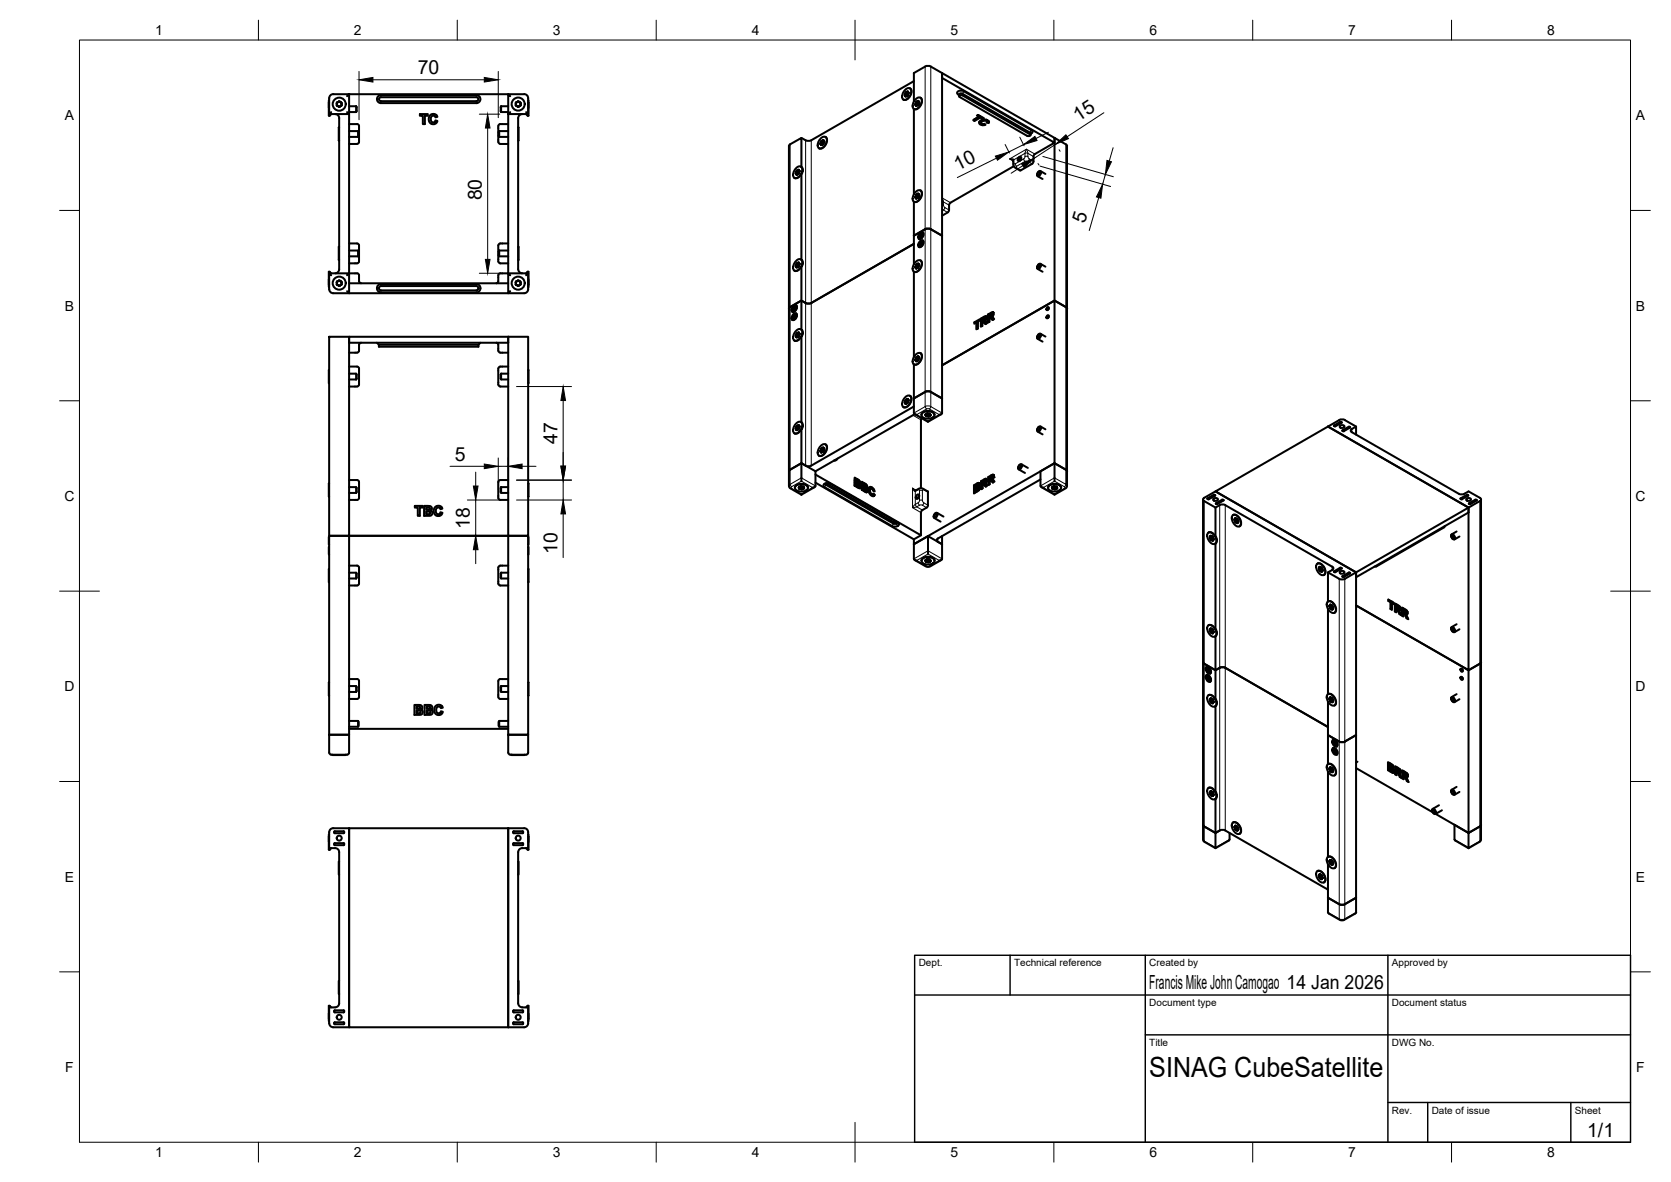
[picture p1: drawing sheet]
<svg xmlns="http://www.w3.org/2000/svg" width="420mm" height="297mm" viewBox="0 0 420 297" stroke-linecap="round" stroke-linejoin="round" font-family="sans-serif">
<defs><g id="words">
<text font-size="7" x="289" y="270.6">SINAG CubeSatellite</text>
<g font-size="4.9">
<text x="105.1" y="18.6">70</text>
<text x="271.2" y="30.7" transform="rotate(-33 271.2 30.7)">15</text>
<text x="240.8" y="42.9" transform="rotate(-27 240.8 42.9)">10</text>
<text x="121.2" y="50.4" transform="rotate(-90 121.2 50.4)">80</text>
<text x="272.8" y="56.4" transform="rotate(-74 272.8 56.4)">5</text>
<text x="140.2" y="111.5" transform="rotate(-90 140.2 111.5)">47</text>
<text x="114.3" y="115.7">5</text>
<text x="118.2" y="133" transform="rotate(-90 118.2 133)">18</text>
<text x="140.1" y="139.3" transform="rotate(-90 140.1 139.3)">10</text>
<text x="289" y="248.5">Francis Mike John Camogao 14 Jan 2026</text>
<text x="399.1" y="285.7">1/1</text>
</g>
<g font-size="3.5">
<text x="39" y="8.8">1</text>
<text x="89" y="8.8">2</text>
<text x="139" y="8.8">3</text>
<text x="189" y="8.8">4</text>
<text x="239" y="8.8">5</text>
<text x="289" y="8.8">6</text>
<text x="339" y="8.8">7</text>
<text x="389" y="8.8">8</text>
<text x="16.3" y="30.2">A</text>
<text x="411.3" y="30.2">A</text>
<text x="16.3" y="78">B</text>
<text x="411.3" y="78">B</text>
<text x="16.2" y="125.9">C</text>
<text x="411.2" y="125.9">C</text>
<text x="16.2" y="173.7">D</text>
<text x="411.2" y="173.7">D</text>
<text x="16.3" y="221.6">E</text>
<text x="411.3" y="221.6">E</text>
<text x="16.4" y="269.4">F</text>
<text x="411.4" y="269.4">F</text>
<text x="39" y="290.8">1</text>
<text x="89" y="290.8">2</text>
<text x="139" y="290.8">3</text>
<text x="189" y="290.8">4</text>
<text x="239" y="290.8">5</text>
<text x="289" y="290.8">6</text>
<text x="339" y="290.8">7</text>
<text x="389" y="290.8">8</text>
</g>
<g font-size="2.5">
<text x="231" y="242.9">Dept.</text>
<text x="255" y="242.9">Technical reference</text>
<text x="289" y="242.9">Created by</text>
<text x="350" y="242.9">Approved by</text>
<text x="289" y="252.8">Document type</text>
<text x="350" y="252.8">Document status</text>
<text x="289" y="262.9">Title</text>
<text x="350" y="262.9">DWG No.</text>
<text x="350" y="279.9">Rev.</text>
<text x="360" y="279.9">Date of issue</text>
<text x="396" y="279.9">Sheet</text>
</g>
</g></defs>
<!-- layer: Visible -->
<g fill="none" stroke="#000" stroke-width=".51">
<path d="M236.9 18.4l-2.9-1.7-.7-.2-.7 .2-2.8 1.7v7.1M236.9 19.6l28.3 16.3-5 2.8M236.9 18.4v85.4l-.4 .4h-.3M236.9 18.4l28.3 16.3M82.8 25.8l-.1 3.3h.2M82.8 25.2l-.1 1.9M82.9 28.7v.4M83.3 28.2l-.5 .5h5l-.5-.5M83.3 28.7l-.4 .4M83.8 23.7h4l-.5 .5M83.8 23.7a1.01 1.01 0 0 0-1 1v4M84.3 28.7a1.01 1.01 0 0 1 1 1v38"/>
<path d="M84.6 26h.1M84.6 25.9l.1 .1M84.7 26.4l.1 .2M84.7 26.4h-.1M84.7 26v.4M84.8 26.6h.1M84.8 25.7l-.1 .2M84.8 25.7h.1M84.9 26.6l.2 .1M84.9 26.6h-.1M85.1 26.7v.1M85.1 25.6h.1"/>
<path d="M85.1 25.5v.1M85.1 26.8h.1M85.1 25.6l-.3 .1M85.2 26.8h.1M85.2 26.8h.2M85.2 25.5h.2M85.2 25.5h.1M85.3 32v3.3M85.4 25.5h.1M85.4 26.8h.1M85.4 25.5v.1M85.4 25.6h.1"/>
<path d="M85.4 26.7v.1M85.4 25.6l.3 .1M85.7 26.6h.1M85.7 26.6l-.3 .1M85.8 25.7h.1M85.8 25.7l.1 .2M85.8 26.6h.1M85.9 26v.3M85.9 26.4h.1M85.9 26.3v.1M85.9 26h.1M85.9 26.4l-.1 .2"/>
<path d="M85.9 25.9v.1M87.8 32.9h2.2l.2 .3-.2 1.2M87.8 36.2h2M87.8 31.2h1.5a.74 .74 0 0 1 .8 .1 .74 .74 0 0 1 .2 .9v3.5l-.3 .4-.2 .1M87.8 26.7h1.8M87.8 28.2h1.8M87.8 34.4h2.2M89.6 26.7v1.5M89.6 26.7l.1 .2-.1 1.3M90 32.9v1.5M95.8 23.9h24M95.8 24.4h24"/>
<path d="M95.8 25.4h24M95.8 23.9a1.01 1.01 0 0 0-1 1 1.01 1.01 0 0 0 1 1h24a1.01 1.01 0 0 0 1-1 1.01 1.01 0 0 0-1-1M95.8 24.4a.5 .5 0 0 0-.5 .5 .5 .5 0 0 0 .5 .5M105.6 28.7h2v.4h-.8v2.1h-.5v-2.1h-.7zM108.1 29l.9-.4 .8 .4 .2 .4-.5 .1-.3-.4h-.4l-.5 .6 .1 .6 .3 .4h.5l.3-.4 .5 .1-.4 .6-.4 .2h-.7l-.5-.5-.2-.9zM119.8 24.4a.5 .5 0 0 1 .5 .5 .5 .5 0 0 1-.5 .5M125.5 32.9v1.5M125.5 32.9l-.1 .3 .1 1.2h2.3M125.5 32.9h2.3M125.8 36.2h2M126 26.7v1.5M126 26.7l-.1 .2 .1 1.3"/>
<path d="M126 26.7h1.8M126 28.2h1.8M127.8 31.2h-1.5a.75 .75 0 0 0-.9 .1 .75 .75 0 0 0-.1 .9v3.5l.5 .5M128.3 28.2l-.5 .5h5M128.3 24.2l-.5-.5v45M129.7 26.4h.1M129.7 26h.1M129.7 26.4l.1 .2M129.7 26v.3M129.7 26.3h.1M129.8 25.7l-.1 .3M129.8 26.6h.1"/>
<path d="M129.8 25.7h.1M129.9 26.6l.2 .2M129.9 26.6h-.1M130.1 25.5l.1 .1M130.2 25.5l-.4 .2M130.2 26.8h.1M130.2 26.8h.2M130.2 25.5h.2M130.2 25.5h.1M130.3 32v3.3M130.4 25.5h.1M130.4 26.8h.1"/>
<path d="M130.4 25.5v.1M130.4 25.6l.3 .1M130.5 25.5v.1M130.7 26.6l-.3 .2M130.7 26.6h.1M130.7 25.7h.1M130.8 25.7h.1M130.8 26.6h.1M130.8 25.7l.1 .3M130.9 26.3h.1M130.9 26v.3M130.9 26.4l-.1 .2"/>
<path d="M130.9 26h.1M131.3 28.7a1.01 1.01 0 0 0-1 1v38M131.8 23.7h-44v45M131.8 23.7a1.01 1.01 0 0 1 1 1v4l-.5-.5M132.3 28.7l.4 .4M132.7 28.7v.4M132.8 25.8l.1 3.3h-.2M132.8 25.2l.1 1.9M198.4 36.7v81.7M198.7 36.3l-.3 .4M198.7 36.3l2.8-1.6v7.3M206.3 36.2h.1"/>
<path d="M206.3 36h.1M206.3 36v.2M206.3 36.2l.1 .2M206.3 35.9v.1M206.4 36.2l.2 .2M206.4 34.8a.84 .84 0 0 1 1.4 0 2.14 2.14 0 0 1-1.7 2.5 1.42 1.42 0 0 1 0-2.2zM206.4 35.6v.1M206.4 36.4l.2 .1M206.4 35.6h.1M206.4 36.4h.1M206.4 35.6l-.1 .3M206.6 35.4h.1"/>
<path d="M206.6 36.4h.1M206.6 35.4l-.2 .2M206.6 36.4v.1M206.6 35.4l.4 .3M206.7 36.2v.1M206.7 36.2h.1M206.8 36.2h-.1M206.8 35.9h.1M206.8 35.8l.1 .1M206.9 35.3l-.3 .1M206.9 36.2l-.3 .2M206.9 36.3h.1"/>
<path d="M206.9 35.9h.1M206.9 36.2v.1M206.9 35.9l-.1 .3M206.9 35.2v.1M206.9 35.3h.1M207 35.6h.1M207 35.6l-.1 .2M207 36h.1M207.1 35.3l.1 .2M207.1 35.3h.1M207.1 36v.1M207.1 35.6h.1"/>
<path d="M207.1 35.2v.1M207.1 36.1l-.2 .2M207.1 35.2h-.2M207.2 35.7l-.2 .3M207.2 35.7h.1M207.2 35.5h.1M207.2 35.4v.3M207.2 35.6l-.1 .1M207.6 34.4a1.74 1.74 0 0 1-.6 2.7 .85 .85 0 0 1-1.1 .2M227.1 25l.1 .1M227.5 23.8v.2M227.5 23.8h.1"/>
<path d="M227.5 24h.1M227.6 24h-.1M227.6 24l.1 .2M227.6 24l.3 .2M227.6 22.6a.84 .84 0 0 1 1.5 0 2.14 2.14 0 0 1-1.8 2.5 1.42 1.42 0 0 1 0-2.2zM227.6 24.2h.1M227.7 23.4h.1M227.7 23.4l-.2 .3M227.8 23.2h.1M227.8 23.2l-.1 .2M227.8 24.2h-.1M227.8 24.2h.1"/>
<path d="M227.8 23.2l.5 .3M227.9 24.2h-.1M227.9 24v.1M227.9 24h.1M228.1 23.7h.1M228.1 23.6h.1M228.1 23l-.2 .2M228.1 24v.1M228.1 23.7l-.1 .3M228.1 24l-.2 .2M228.1 24h.1M228.1 23h.1"/>
<path d="M228.1 23h.2M228.2 23.4h.1M228.2 23.4l-.1 .2M228.3 23.1h.1M228.3 23.8h.1M228.3 23.1l.1 .2M228.3 23h.1M228.3 23.8l-.2 .2M228.3 23.2l.2 .1M228.4 23.5l-.1 .3M228.4 23.2h.1M228.4 23.5h.1"/>
<path d="M228.4 23.2v.3M228.5 23.3l-.2 .1M228.8 22.2h.1M228.9 22.2a1.9 1.9 0 0 1-1.7 2.9M229.8 20.4l-26.1 15a2.46 2.46 0 0 1-2.2-.7M229.8 27.4v21.4M230.2 26.4h.1M230.2 26.1h.1M230.2 26.1v.3M230.2 26.3l.1 .2M230.2 26.3h.1M230.2 26.4l.3 .1"/>
<path d="M230.3 24.9a.84 .84 0 0 1 1.4 0 2.14 2.14 0 0 1-1.8 2.5 1.42 1.42 0 0 1 0-2.1zM230.3 25.8h.1M230.3 26.6h.1M230.3 26.5v.1M230.3 25.8l-.1 .3M230.5 26.6h-.2M230.5 25.6h.1M230.5 25.6l.4 .2M230.5 25.5l-.2 .3M230.5 26.5h.1M230.6 26.4h.1M230.6 26.4l-.1 .1"/>
<path d="M230.6 26.3v.1M230.7 26h.1M230.7 25.4l-.2 .2M230.7 26.4l-.2 .1M230.7 26.4h.1M230.7 26.1l-.1 .2M230.8 25.4h.1M230.8 26.4h.1M230.8 25.3l.1 .1M230.9 25.8h.1M230.9 25.8l-.2 .2M230.9 25.5l.2 .2-.2 .1"/>
<path d="M230.9 26.2h.1M230.9 25.4v.1M230.9 25.4h.1M230.9 26.2l-.1 .2M231.1 25.6h.1M231.1 25.9h.1M231.1 25.9l-.2 .3M231.1 25.6h-.1M231.1 25.6v.2M231.4 24.6a1.74 1.74 0 0 1-.5 2.6l-.7 .3-.3-.1M241.2 23.9a.54 .54 0 0 1-.5-.8l1-.3 .7 .2 17.2 9.9a.54 .54 0 0 1-.5 .8M241.2 24.2l.1-.7 .7 .1 17 9.7 .1 .6"/>
<path d="M241.3 24.4l17 9.7 .5 .1 .3-.2-.1-.3-17-9.7h-.7l-.1 .2 .1 .2M246.1 29v.3l-.5-.3 .3-.1 1.4 .8-.3 .2v-.4M246.1 29.3l-1.4 .9 .3 .2M246.2 30.6l.5 .3M246.4 29.2l-1.4 .8v.4l1.5-.8M246.5 29.2v.4l.5 .3M246.6 30.8l.2 .3h.8l.2 .3-.7 .1M246.8 30.2l-.2 .2v.4l.4-.3M247 30.1v.4l.6-.2M247.1 31.2v.3l-.6-.2M247.6 30v.3l.4 .1M248 30.1l.2 .5v-.4"/>
<path d="M248.2 30.1v.1M248.2 30.4h.4M248.2 30.2l-.1 .6 .4 .1M248.5 30.5v.4l.2-.2-.4-.5-.5-.2-.7 .1-.9 .6v.3l.3 .3v-.4M256.1 39.6l.2-.2 .4 .1a.68 .68 0 0 1-.1 .7 .68 .68 0 0 1-.6 .2zM256.2 39.7l.4-.2 .2 .3-.2 .4-.4 .2-.1-.2zM259.9 39.3v1.3l-.2 .4-3.2 1.8-1.5-.9-.2-.6v-.9l-.2-.2M260.2 38.7l-.3 .6M265.2 34.7v40.8l-28.3 16.3 28.3-16.3v40.9l-35.4 20.4v-1.3M265.2 34.7l2.8 1.6M265.2 34.7v1.2M268 36.3l.3 .4"/>
<path d="M268.3 36.7v81.7M199.7 44.7l.1 .1M199.8 44.7l.9-.1 .8-.9v21.6l-.1-.1M200.1 43.7h.1M200.1 43.5v.2M200.1 43.4h.1M200.2 43.7l.1 .1M200.2 43.7l.2 .1M200.2 42.2a.84 .84 0 0 1 1.5 0 2.14 2.14 0 0 1-1.8 2.6 1.42 1.42 0 0 1 0-2.2zM200.2 43.9h.2M200.3 43.1h.1M200.3 43.8h.1"/>
<path d="M200.3 43.1l-.2 .3M200.4 42.9h.1M200.4 42.9l-.2 .2M200.4 43.9h.1M200.4 42.9l.5 .2M200.4 43.8v.1M200.5 43.7v.1M200.5 43.7h.1M200.7 43.3h.1M200.7 43.7h.1M200.7 42.7l-.3 .2M200.7 43.7l-.2 .1"/>
<path d="M200.7 42.7h.1M200.7 43.3l-.2 .3M200.7 42.7h.2M200.8 43.1l-.1 .2M200.9 43.5h.1M200.9 43.1h.1M200.9 42.8l.1 .1M200.9 42.7h.1M200.9 43.5l-.2 .2M200.9 42.9l.1 .1M201 43.2l-.1 .3M201 43.2h.1"/>
<path d="M201 42.9h.1M201 43.1v.1M201 42.9v.2M201 43.1h.1M201.1 43l-.2 .1M201.4 41.9h.1M201.6 42a1.38 1.38 0 0 1 0 1.7M201.9 42.7v.3M229.8 59.2l2.8-1.6 .7-.2 .7 .2 2.9 1.6M230.2 49.7h.1M230.2 49.4v.3M230.2 49.4h.1"/>
<path d="M230.2 49.6l.1 .2M230.2 49.6v.1M230.2 49.7l.3 .1M230.3 48.2a.84 .84 0 0 1 1.4 0 2.14 2.14 0 0 1-1.8 2.5 1.42 1.42 0 0 1 0-2.1zM230.3 49.1h.1M230.3 49.9h.2M230.3 49.8v.1M230.3 49.1l-.1 .3M230.5 48.9h.1M230.5 49.9h.1M230.5 48.9l.4 .2M230.5 48.8l-.2 .3"/>
<path d="M230.5 49.8h.1M230.6 49.7l-.1 .1M230.6 49.7h.1M230.6 49.7h-.1M230.6 49.6v.1M230.7 49.3h.1M230.7 48.7l-.2 .2M230.7 49.7h.1M230.7 49.3l-.1 .3M230.8 48.7h-.1M230.8 49.7l-.3 .1M230.8 48.7l-.1 .1"/>
<path d="M230.8 49.7h.1M230.8 48.6v.1M230.8 48.6l.1 .1M230.9 49.1h.1M230.9 49.1l-.2 .2M230.9 49.5h.1M230.9 48.7l.2 .3M230.9 48.7h.1M230.9 49.5l-.1 .2M231.1 49.2h.1M231.1 49.1l-.2 .4M231.1 48.9h-.1"/>
<path d="M231.1 48.9h.1M231.1 48.9v.2M231.1 49l-.2 .1M231.2 59.4l.1 .1M231.3 58.6l.7-.2a1.09 1.09 0 0 1-1 1.6 .94 .94 0 0 1 .3-1.4zM231.3 59.4l.1 .1M231.3 59.1h.1M231.3 59.5l.1 .1M231.3 59.1l.2 .1M231.3 59.1l-.1 .2M231.4 58.9l-.1 .2 .2 .1M231.4 58.9l.2 .2z"/>
<path d="M231.4 59.4v.1M231.4 59.5v.1M231.4 47.9a1.74 1.74 0 0 1-.5 2.6l-.7 .3-.4-.1v15.7M231.5 59.4l-.3-.1v.1M231.5 59.4h-.1M231.5 59.2h.1M231.6 59.2l-.1 .2M231.6 58.9h-.2M231.6 59.4l-.2 .1M231.6 59.5h.1M231.6 58.9h.1M231.6 58.8v.1"/>
<path d="M231.6 58.8h.1M231.6 59.1l-.1 .1M231.7 59.1h.1M231.7 58.8v.1M231.7 59.3h.1M231.7 58.9l.1 .1M231.7 59.4l-.1 .1M231.7 59h.1M231.8 59h.1M231.8 59.1l-.1 .2M232 58.4a1.04 1.04 0 0 1 0 1.1 1.04 1.04 0 0 1-1 .5M238.6 51.5v1.3l-.1 .4-1.6 1"/>
<path d="M254.9 41.8l-15.9 9.1-.3 .6M260.9 44.3l1.2 .7M261 43.3l.3-.2 .2 .3-.2 .4-.3 .2-.2-.2zM261.1 43.2l.4-.2a.74 .74 0 0 1 .1 .8 .74 .74 0 0 1-.8 .4v-.5zM261.6 43l1.3 .7M82.7 70.2l.1 1.9M82.8 68.7h5l-.5 .5M82.9 68.3v.4M83.3 69.2l-.5-.5v4a1.04 1.04 0 0 0 1 1h48M83.3 68.7l-.6-.4 .1 3.3M84.6 71h.1M84.6 70.9l.1 .1"/>
<path d="M84.7 71.4l.1 .2M84.7 71.4h-.1M84.7 71v.3M84.7 71.3v.1M84.8 71.6h.1M84.8 70.7l-.1 .2M84.8 70.7h.1M84.9 71.6l.2 .2M84.9 71.6h-.1M85.1 70.6h.1M85.1 70.5v.1M85.1 70.6l-.2 .1"/>
<path d="M85.2 71.8h.2M85.2 70.5l.2 .1M85.3 62v3.3M85.3 67.7a1.01 1.01 0 0 1-1 1M85.4 71.8h.1M85.4 70.6h.1M85.4 70.6l.3 .1M85.7 71.6h.1M85.7 71.6l-.3 .2M85.7 70.7h.1M85.8 70.7h-.1M85.8 70.7h.1"/>
<path d="M85.8 70.7l.1 .2M85.8 71.6h.1M85.9 71.4h.1M85.9 71v.3M85.9 71h.1M85.9 71.4l-.1 .2M85.9 70.9v.1M87.8 63h2.2l.2 .2-.2 1.2M87.8 68.7h2M87.8 61.2h1.5a.75 .75 0 0 1 .8 .1 .75 .75 0 0 1 .2 .9v3a.75 .75 0 0 1-.2 .8 .75 .75 0 0 1-.8 .2h-1.5M87.8 68.7v5l-.5-.5M87.8 64.4h2.2"/>
<path d="M87.8 71.2h40M89.8 68.7h.2l.3 .5M90 63v1.4M90.3 69.2v1.5l.5 .5M95.4 72.1l.4-.2h24l.4 .2 .1 .4-.3 .4-.2 .1h-24l-.4-.3zM120.8 72.4v.1M120.8 72.4a1.01 1.01 0 0 0-1-1h-24a1.05 1.05 0 0 0-1 1 1.05 1.05 0 0 0 1 1.1h24a1.01 1.01 0 0 0 1-1M125.3 69.2v1.5l-.3 .4-.2 .1M125.5 63v1.4M125.5 63l-.1 .2 .1 1.2h2.3M125.5 63h2.3M125.8 68.7h2"/>
<path d="M125.8 68.7l-.4 .2-.1 .3M127.8 61.2h-1.5a.76 .76 0 0 0-.9 .1 .76 .76 0 0 0-.1 .9v3a.76 .76 0 0 0 .1 .8 .76 .76 0 0 0 .9 .2h1.5M127.8 68.7h5l-.5 .5M128.3 69.2l-.5-.5v5l.5-.5M129.7 71h.1M129.7 71.4l.1 .2M129.7 71.4h.1M129.7 71.3v.1M129.7 71v.3M129.8 70.7h.1M129.8 70.7l-.1 .2M129.9 71.6l.5 .2"/>
<path d="M129.9 71.6h-.1M130.1 70.5v.1M130.1 71.8h.1M130.1 70.6l-.2 .1M130.2 70.6h-.1M130.2 70.5l.2 .1M130.3 62v3.3M130.3 67.7a1.01 1.01 0 0 0 1 1M130.4 71.8h.1M130.4 70.6l.3 .1M130.5 70.6h.1M130.8 71.6l-.3 .2"/>
<path d="M130.8 70.7h-.1M130.8 70.7h.1M130.8 70.7l.1 .2M130.8 71.6h.1M130.9 71.3v.1M130.9 71.4h.1M130.9 71v.3M130.9 71.4l-.1 .2M130.9 70.9v.1M132.7 68.3v.4M132.7 68.3h.2l-.1 3.3M132.7 68.3l-.4 .4"/>
<path d="M132.8 68.7v4a1.01 1.01 0 0 1-1 1M132.9 70.2l-.1 1.9M198.7 77.1l-.3 .5M199.4 77.6h.1M199.4 77.6v.2M199.4 79.7l.1 .2M199.4 77.8h.1M199.4 77.6l.2 .2M199.4 79.8h.1M199.4 79.7l.2 .1M199.4 79.6v.1M199.4 77.7l.1 .1"/>
<path d="M199.4 77l.7-.3a1.09 1.09 0 0 1-.9 1.6 .94 .94 0 0 1 .2-1.3zM199.4 79l.7-.3a1.09 1.09 0 0 1-.9 1.7 .94 .94 0 0 1 .2-1.4zM199.4 77.8l.2 .1M199.4 79.8l.2 .1M199.5 79.4v.1M199.5 77.4h.1M199.5 79.4h.1M199.5 77.9h.1M199.5 77.4l.2 .1M199.5 79.4l.2 .2M199.5 79.9h.1M199.5 79.9l.1 .1"/>
<path d="M199.5 77.4l-.1 .2M199.5 79.5l-.1 .1M199.6 77.2l-.1 .2M199.6 79.3l-.1 .1M199.6 79.3h.1M199.6 77.3h.1M199.6 77.2v.1M199.6 77.2l.2 .2M199.6 79.3l.2 .1M199.6 77.3l.2 .1M199.6 79.8v.1M199.6 77.9h.1"/>
<path d="M199.6 79.9v.1M199.6 79.8h.1M199.7 77.5h.1M199.7 79.6h.1M199.7 77.5l-.1 .2M199.7 79.6l-.1 .2M199.7 77.8h.1M199.7 79.8h.1M199.7 68l.1 .1M199.7 79.2l-.1 .1M199.7 77.8l-.1 .1M199.7 79.8l-.1 .1"/>
<path d="M199.8 79.2h-.1M199.8 79.2h.1M199.8 77.4l-.1 .1M199.8 79.4l-.1 .1M199.8 68.1l.9-.2 .8-.9v15.8l-.1-.1M199.8 77.4h.1M199.8 79.4h.1M199.9 77.2l-.3 .1M199.9 77.1v.1M199.9 77.6h.1M199.9 79.2h-.2M199.9 79.7h.1"/>
<path d="M199.9 77.2v.1M199.9 79.2v.1M199.9 77.1l-.2 .1M199.9 77.7l-.1 .1M199.9 77.3h.1M199.9 77.3l.1 .1M199.9 77.5v.1M199.9 79.5l-.1 .3M199.9 77.4v.1M199.9 79.3l.1 .1M200 77.4l-.1 .1M200 79.3l-.2 .1"/>
<path d="M200 77.3l-.2 .1M200 79.3l-.1 .2M200.1 66.9v.1M200.1 66.7h.1M200.1 66.8v.2M200.1 67h.1M200.1 76.7a1.02 1.02 0 0 1 .1 1.1 1.02 1.02 0 0 1-1 .5M200.1 78.7a1.03 1.03 0 0 1 .1 1.2 1.03 1.03 0 0 1-.9 .5M200.2 67l.1 .1M200.2 67l.2 .1M200.2 65.5a.84 .84 0 0 1 1.5 0 2.14 2.14 0 0 1-1.8 2.6 1.42 1.42 0 0 1 0-2.2zM200.2 67.2h.2"/>
<path d="M200.2 66.4h.1M200.2 66.3v.4M200.3 67.1h.1M200.4 66.2h.1M200.4 66.2l-.2 .1M200.4 67.2h.1M200.4 66.2l.5 .2M200.4 67.1v.1M200.5 67v.1M200.5 67h.1M200.7 66.6h.1M200.7 67h.1"/>
<path d="M200.7 67l-.2 .1M200.7 66h.1M200.7 66.6v.1M200.7 66.7l-.2 .3M200.8 66.4l-.1 .2M200.9 66.8h.1M200.9 66.4h.1M200.9 66.1l.1 .1M200.9 66v.1M200.9 66h.1M200.9 66.8l-.2 .2M200.9 66l-.5 .2"/>
<path d="M200.9 66.2h.1M201 66.5l-.1 .3M201 66.5h.1M201 66.2h.1M201 66.4v.1M201 66.2v.2M201 66.4h.1M201.1 66.3l-.2 .1M201.6 65.3a1.38 1.38 0 0 1 0 1.7M201.9 66v.3M229.8 61.3l-26.1 15a2.41 2.41 0 0 1-2.2-.8l-2.8 1.7M230.2 67.2h.1"/>
<path d="M230.2 67v.2M230.2 67h-.1M230.2 67.2v.1M230.2 67h.1M230.2 67.2l.1 .2M230.2 67.3l.3 .1M230.3 65.8a.84 .84 0 0 1 1.4 0 2.14 2.14 0 0 1-1.8 2.5 1.42 1.42 0 0 1 0-2.1zM230.3 66.7h.1M230.3 67.4v.1M230.3 66.6h.1M230.3 67.4h.1M230.3 66.7l-.1 .3"/>
<path d="M230.5 66.4h.1M230.5 67.4v.1M230.5 66.4l.4 .3M230.5 66.4l-.2 .2M230.5 67.5h-.2M230.5 67.4h.1M230.6 67.3l-.1 .1M230.6 67.2l-.1 .1M230.6 67.2v.1M230.6 67.2h.1M230.7 66.8v.1M230.7 66.3l-.2 .2"/>
<path d="M230.7 67.3l-.2 .1M230.7 67.3h.1M230.7 66.9l-.1 .3M230.8 66.3h-.1M230.8 67.3h.1M230.8 66.2v.1M230.8 66.2l.1 .1M230.9 66.7h.1M230.9 66.7l-.2 .2M230.9 66.3l.2 .3-.2 .1M230.9 66.3h.1M230.9 67.1h.1"/>
<path d="M230.9 66.2v.1M230.9 67.1l-.1 .2M231.1 66.5h.1M231.1 66.5h-.1M231.1 66.5l-.2 .6M231.2 61.3v.2M231.2 61.3l.3 .2M231.3 61.5v.1M231.3 60.7l.7-.3a1.09 1.09 0 0 1-1 1.6 .94 .94 0 0 1 .3-1.3zM231.3 61.5l.1 .1M231.3 61.6h.1M231.3 61.1l.2 .1"/>
<path d="M231.3 61.1l-.1 .3M231.4 61l-.1 .1M231.4 61h.1M231.4 61l.2 .1M231.4 65.5a1.74 1.74 0 0 1-.5 2.6l-.7 .3-.4-.1v21.4M231.4 61.6h.1M231.4 61.5h.1M231.5 61.5l-.1 .1M231.5 61.2h.1M231.5 61.2v.1M231.6 61.3l-.1 .1M231.6 61.5h.1"/>
<path d="M231.6 60.9l-.2 .1M231.6 61.5l-.2 .1M231.6 60.9h.1M231.6 60.8l.2 .2M231.6 61.1l-.1 .1M231.7 61.3v.1M231.7 61.4h.1M231.7 61.4l-.1 .1M231.7 61l.1 .1M231.8 61h.1M231.8 61.2l-.1 .2M231.8 61.1h.1"/>
<path d="M231.8 61l-.1 .1M231.8 61v.1M232 60.4a1.04 1.04 0 0 1 0 1.2 1.04 1.04 0 0 1-1 .5M247.6 79.9l-.6 .3v1.7M247.8 79.5l-1.2 .6 .4 .2M248 79.6l-.2-.1h.2l.1 .4-.5 .8M248.1 79.7l-.5 .2M248.4 79v2.1l.4-.2M249.1 79.9l-.3 .1v.9M249.3 79.3l-.5 .4 .3 .2 .4-.2M249.4 79.2l-.1 .1 .3 .2M249.5 79l-.1-.1 .4 .2"/>
<path d="M249.6 78.4l-1.2 .6 .4 .3M249.7 79.8l-.3-.2 .6 .6-.4 .2-.5-.5 .6 .5M249.7 79.2l-.2-.2 .2 .3M249.8 79.1h.1M249.8 78.6l-.2-.2 .2 .2v.4l-.4 .6M249.8 78.7l-1 .5v1.7M260.9 67.6l1.2 .7M261 66.6l.3-.2 .2 .3-.2 .4-.3 .2-.2-.2zM261.1 66.5l.4-.2a.74 .74 0 0 1 .1 .8 .74 .74 0 0 1-.8 .4v-.5zM261.6 66.3l1.3 .7M263.2 77.3l.4-.1 .1 .2-.1 .4-.3 .1-.2-.2zM263.2 79.4l.4-.2 .1 .2-.1 .4-.3 .2-.2-.2z"/>
<path d="M263.7 79.7l-.1-.3-.3 .2v.3l.3-.1M263.7 77.6l-.1-.3-.3 .2v.4l.3-.2M265.2 75.5l2.8 1.7M268 77.1l.3 .5M82.8 93v3.3M82.8 84.6h5v50h-5zM87.8 93.9h1.8l.1 .2-.1 1.3M87.8 92.1h2l.2 .1 .3 .4M87.8 95.4h1.8M89.6 93.9v1.5M90.3 92.6v3.5a.76 .76 0 0 1-.2 .9 .76 .76 0 0 1-.8 .1h-1.5M90.8 86.1l-.4 .3-.1 1.2a.76 .76 0 0 1-.2 .9 .76 .76 0 0 1-.8 .1h-1.5"/>
<path d="M94.8 86.1l.5 .5M95.3 86.6h25M95.3 86.6v.5h25v-.5M120.8 86.1l-.5 .5M124.8 86.1l.4 .3 .1 1.2a.77 .77 0 0 0 .2 .9 .77 .77 0 0 0 .8 .1h1.5M125.3 92.6v3.5a.77 .77 0 0 0 .1 .9 .77 .77 0 0 0 .9 .1h1.5M126 93.9v1.5M126 93.9l-.1 .2 .1 1.3h1.8M126 93.9h1.8M127.8 84.6h5v50h-5M127.8 92.1h-2l-.4 .3-.1 .2M127.8 84.6h-40v1.5h40"/>
<path d="M127.8 84.6v50M132.8 93v3.3M199.2 80.4h.1M199.7 85.6h.1M199.8 85.6l.9-.1 .8-.9v21.5h-.1M200.1 84.5h.1M200.1 84.3h.1M200.1 84.3v.2M200.2 84.5l.2 .3M200.2 84.5l.3 .2 .2-.1M200.2 83.1a.84 .84 0 0 1 1.5 0 2.14 2.14 0 0 1-1.8 2.5 1.42 1.42 0 0 1 0-2.1zM200.2 84h.1"/>
<path d="M200.2 84.7v.1M200.2 84.7l.1 .1M200.3 84h.1M200.3 84l-.2 .3M200.4 83.7h.1M200.4 83.7l-.2 .2M200.4 83.7l.5 .3M200.4 84.7v.1M200.5 84.6l-.1 .1M200.5 84.5v.1M200.6 84.5h-.1M200.7 84.1v.1"/>
<path d="M200.7 84.6h.1M200.7 83.6l-.3 .2M200.7 83.6h.1M200.7 84.2h.1M200.7 84.2l-.1 .3M200.8 84h.1M200.8 84l-.1 .2M200.9 84.4h.1M200.9 84h.1M200.9 83.7l.1 .1M200.9 84.3v.1M200.9 83.6v.1"/>
<path d="M200.9 83.6h.1M200.9 84.4l-.2 .2M200.9 83.6h-.2M200.9 83.8l.1 .1M201 84.1l-.1 .2M201 83.8h.1M201 84v.1M201 83.8v.2M201.1 83.9l-.2 .1M201.6 82.9a1.38 1.38 0 0 1 0 1.7M201.9 83.6v.3M227.6 99.8a.84 .84 0 0 1 1.5 0 2.14 2.14 0 0 1-1.8 2.6 1.42 1.42 0 0 1 0-2.2z"/>
<path d="M228.8 99.5a1.74 1.74 0 0 1-.6 2.6l-.7 .3-.3-.1M229.8 91.6v12.2M230.2 90.3h.1M230.2 90.3v.2M230.2 90.5v.1M230.2 90.5l.1 .2M230.2 90.5h.1M230.2 90.5l.3 .2M230.3 89.1a.84 .84 0 0 1 1.4 0 2.14 2.14 0 0 1-1.8 2.5 1.42 1.42 0 0 1 0-2.1zM230.3 90h.1M230.3 90.7v.1M230.3 90.7h.1"/>
<path d="M230.3 90l-.1 .3M230.5 89.7l-.2 .2M230.5 89.7h.1M230.5 90.7l-.2 .1M230.5 89.7v.1M230.5 89.8l.4 .2M230.5 90.7h.1M230.6 90.6h.1M230.6 90.6l-.1 .1M230.6 90.5h.1M230.7 90.2h.1M230.7 89.6l-.2 .2"/>
<path d="M230.7 90.6l-.2 .1M230.7 90.6h.1M230.7 90.2l-.1 .3M230.8 89.6h-.1M230.8 90.6h.1M230.8 89.5v.1M230.8 89.5l.1 .1M230.9 90h.1M230.9 90l-.2 .2M230.9 89.6l.2 .3-.2 .1M230.9 90.3v.1M230.9 89.6h.1"/>
<path d="M230.9 90.4h.1M230.9 89.5v.1M230.9 90.4l-.1 .2M231.1 89.8h.1M231.1 90l-.2 .3M231.1 89.8h-.1M231.1 90v.1M231.1 89.8v.2M231.4 88.7a1.74 1.74 0 0 1-.5 2.7l-.7 .3-.3-.1M245 81v.4l.5-.3 .4 .2v1.3M245.3 81.2l-.3-.2 1.4-.8v.3l-.5 .4v1.7M245.5 81.1v1.7l.4-.2"/>
<path d="M245.9 80.9l-.3 .2M246.6 80.1v2l.4-.2M247.3 81l-.3 .1v.8M247.5 80.4l-.5 .3 .3 .2 .4-.2M247.6 80.2l-.1 .2 .3 .1M247.7 80.1l-.1-.2 .4 .2M247.9 80.8l-.3-.1 .6 .5-.4 .3-.5-.5 .6 .4M248 80.2l-.3-.1-.1 .1 .3 .2M248 80.1h.1M260.9 85.1l1.2 .8M261 84.2l.3-.2 .2 .2-.2 .5-.3 .2-.2-.2zM261.1 84.1l.4-.3a.74 .74 0 0 1 .1 .9 .74 .74 0 0 1-.8 .4v-.6z"/>
<path d="M261.6 83.9l1.3 .7M198.4 118.4l.1 4.1 3 1.8M198.7 118l-.3 .4M199.7 108.9h.1M200.1 107.8h.1M200.1 107.6v.2M200.1 107.9h.1M200.1 107.6h.1M200.2 106.4a.84 .84 0 0 1 1.5 0 2.14 2.14 0 0 1-1.8 2.5 1.42 1.42 0 0 1 0-2.1zM200.2 108l.2 .1M200.2 107.2v.1M200.3 107.3l-.2 .3"/>
<path d="M200.3 108h.1M200.3 108l-.2-.2 .3 .2M200.4 107h.1M200.4 107l-.2 .2M200.4 107v.1M200.4 108.1h.1M200.4 108v.1M200.4 107.1l.5 .2M200.4 108h.1M200.5 107.9v.1M200.5 107.9h.1M200.7 107.9h.1"/>
<path d="M200.7 106.9l-.3 .2M200.7 107.9l-.2 .1M200.7 106.9h.1M200.7 107.5l-.2 .3M200.7 106.8v.1M200.7 106.8l.2 .1M200.8 107.3h.1M200.8 107.3l-.1 .2M200.9 107.7h.1M200.9 107.3h.1M200.9 107l.1 .1M200.9 106.9h.1"/>
<path d="M200.9 107.7l-.2 .2M200.9 107.1l.1 .1M201 107.4l-.1 .3M201 107.3h.1M201 107.3v.1M201 107.1h.1M201 107.1v.2M201.1 107.2l-.2 .1M201.6 106.2a1.38 1.38 0 0 1 0 1.7M201.9 106.9v.3M205 119.3l26.6 15.2v-5.7l.3-.6 1.1-.6M205 118.4l-3.5-2-2.8 1.6 2.8-1.6v4.5"/>
<path d="M205 118.4v3.7l-.3 .4h-.4M206.3 113.5h.1M206.3 113.2v.1M206.3 113.2v.3M206.3 113.5l.1 .1M206.3 113.2h.1M206.4 113.5l.2 .1M206.4 112a.84 .84 0 0 1 1.4 0 2.14 2.14 0 0 1-1.7 2.6 1.42 1.42 0 0 1 0-2.2zM206.4 112.9h.1M206.4 113.7h.2M206.4 113.7h.1M206.4 112.9l-.1 .3"/>
<path d="M206.6 113.7h.1M206.6 112.7l-.2 .2M206.6 112.7h.1M206.6 113.6v.1M206.7 113.5h.1M206.7 113.5v.1M206.8 113.4l-.1 .1M206.8 113.1h.1M206.9 112.6l-.3 .1 .4 .2M206.9 113.5l-.3 .1M206.9 113.5h.1M206.9 113.1v.1"/>
<path d="M206.9 113.2l-.1 .2M206.9 112.5h.1M206.9 112.5v.1M207 112.9h.1M207 112.9l-.1 .2M207 113.3h.1M207.1 112.5l.1 .2M207.1 112.5v.1M207.1 112.9h.1M207.1 112.5h.1M207.1 113.3l-.2 .2M207.1 112.5h-.2"/>
<path d="M207.1 113.3v.1M207.1 112.7l.1 .1-.1 .1M207.2 113l-.2 .3M207.2 113h.1M207.2 112.7h.1M207.2 112.7v.3M207.6 111.7a1.74 1.74 0 0 1-.6 2.7 .85 .85 0 0 1-1.1 .1M210.6 115.2l-.4 .5h-.4M227.1 102.3h.1M227.5 101.2h.1M227.5 101.1v.2M227.5 101h.1"/>
<path d="M227.5 101.2v.1M227.6 101.3h-.1M227.6 101.2l.1 .2M227.6 101.3l.3 .1M227.6 100.7h.1M227.6 101.4v.1M227.6 101.4l.1 .1M227.7 100.6v.1M227.7 100.7h.1M227.7 100.7l-.1 .3M227.8 100.4v.1M227.8 100.5l-.1 .1"/>
<path d="M227.8 100.5h.1M227.8 101.5h-.1M227.8 101.5h.1M227.8 100.5l.5 .2M227.9 101.4h-.1M227.9 101.3v.1M227.9 101.3h.1M228.1 100.9h.1M228.1 100.3h.1M228.1 101.3h.1M228.1 100.9l-.1 .3M228.1 101.3l-.2 .1"/>
<path d="M228.1 100.3l-.2 .2M228.1 100.3h.2M228.2 100.7h.1M228.2 100.7l-.1 .2M228.3 101.1h.1M228.3 100.4l.1 .1M228.3 100.3v.1M228.3 100.3h.1M228.3 101.1l-.2 .2M228.3 100.5l.2 .1M228.4 100.8l-.1 .3M228.4 100.7v.1"/>
<path d="M228.4 100.5h.1M228.4 100.5v.3M228.5 100.6l-.2 .1M229.8 102.2l-26.1 14.9a2.41 2.41 0 0 1-2.2-.7v-8.5l-.8 .9-.9 .1M229.8 100.1l2.8-1.6 .7-.2 .7 .2 2.9 1.6M229.8 103.8l.4 .4h.3M231.7 104.3a1.75 1.75 0 0 1 2.6-.9 .85 .85 0 0 1 .7 .9M231.7 105.1l-.1 .4v17.2M231.9 103.9a2.14 2.14 0 0 1 3.1 .2 1.42 1.42 0 0 1-1.9 1.1 1.25 1.25 0 0 1-1.4-1.1zM232.7 104.3h.1M232.7 104.1h.1M232.7 104.3l.1 .1"/>
<path d="M232.8 104.1l-.1 .2M232.8 104.5l.1 .1M232.8 104.5h.1M232.8 104.1v.4M232.8 104.1h.1M232.9 104.1h.1M233 104.6h.1M233 104.1h.1M233 103.9v.1M233 104l-.2 .1M233 104.6h.4M233 104.1h.3"/>
<path d="M233 104h.1M233.1 103.9h-.1M233.3 103.9h.1M233.3 103.9h-.3M233.3 105.8v.2M233.3 104.7h.1M233.3 104.2h.1M233.3 104.1l.1 .1M233.3 103.9l.3 .1M233.6 104.2h.1M233.6 104.2h-.2M233.6 104.6l-.2 .1"/>
<path d="M233.6 104.1v.5M233.6 104.6h.1M233.6 104.1h.1M233.7 104h-.1M233.7 104h.1M233.7 103.9l.2 .2M233.8 104l-.2 .1M233.8 104v.1M233.9 104.1v.2M233.9 104.4l-.3 .2M233.9 104.1h.1M233.9 104.5h.1"/>
<path d="M233.9 104.4h.1M233.9 104.3h.1M234 104.3h.1M234 104.3v.1M236.7 104.1l-3.4 1.9-3.3-1.9-25 14.3M248.5 119.9v2l.3-.2v-.8l.4-.1M249.5 119.7l-.7 .3v1.7M249.6 119.9l-.1-.2 .4 .2M249.6 119.3l-1.1 .6 .3 .2M249.9 119.4l-.3-.1 .3 .1v.3l-.5 .8M249.9 119.5l-.4 .2M256.1 117.9l1.6 1"/>
<path d="M256.2 117l.4-.2 .2 .2-.2 .5-.4 .2-.1-.3zM256.3 116.9l.4-.3a.74 .74 0 0 1 .1 .9 .74 .74 0 0 1-.8 .4v-.6zM256.8 116.7l1.6 .9M260.9 108.4l1.2 .8M261 107.5l.3-.2 .2 .2-.2 .5-.3 .2-.2-.3zM261.1 107.4l.4-.3a.74 .74 0 0 1 .1 .9 .74 .74 0 0 1-.8 .4v-.6zM261.6 107.2l1.3 .7M265.2 116.4l-3.6 2v3.7l.4 .4h.4M265.2 116.4v4.5M265.2 116.4l2.8 1.6M268 118l.3 .4M268.3 118.4v3.8l-.3 .5-2.8 1.6-3.4-1.9"/>
<path d="M333.9 107.2l35.4 20.4v40.8l-28.3-16.2 28.3 16.2v40.9M337 106.9a.68 .68 0 0 1 1.1 .4 .68 .68 0 0 1-.7 .3 .68 .68 0 0 1-.6-.5zM337.3 106.1l-.3-.1-1.6 1 .4 .1M337.3 106.2l-1.5 .9M337.4 106.1v.1M338.1 105.6l2.9 1.6M338.2 105.5l-.8-.1-.7 .1-2.8 1.7M339.4 107.3h-.3l-1.6 .9 .4 .2M339.4 107.4l-1.5 1M339.5 107.3v.2M341 109.2v-2l-1.3 .8v.4l27.1 15.7 .7 .2 .7-.2M82.8 121.5v3.3"/>
<path d="M82.8 137.4v1.9M82.8 134.9v1.9M87.8 134.6h-5v50M87.8 122.4h1.8l.1 .2-.1 1.3M87.8 120.6h1.5a.75 .75 0 0 1 .8 .2 .75 .75 0 0 1 .2 .8v3a.75 .75 0 0 1-.2 .9 .75 .75 0 0 1-.8 .1h-1.5M87.8 134.6l-.1 54.8-.4 .3-4.3-.1-.2-.5v-4.5M87.8 123.9h1.8M87.8 134.6h40M89.6 122.4v1.5M104.3 127.1h2v.5h-.7v2h-.5v-2h-.8zM106.6 127.1l1.7 .2 .3 .6-.4 .4 .4 .2 .1 .6a.91 .91 0 0 1-1.2 .5h-.9zM107.1 127.6h.9l.1 .4-1 .1z"/>
<path d="M107.1 128.6h1l.1 .4-1.1 .2zM109.5 127.4l.9-.3 .7 .5 .1 .2-.5 .2-.1-.4h-.6l-.4 .5 .1 .8 .3 .3h.5l.2-.5 .6 .2-.4 .6-.5 .2-.6-.1-.6-.5-.1-1.1zM126 122.4v1.5M126 122.4l-.1 .2 .1 1.3h1.8M126 122.4h1.8M127.8 134.6h5v50h-5zM127.8 120.6h-1.5a.76 .76 0 0 0-.9 .2 .76 .76 0 0 0-.1 .8v3a.76 .76 0 0 0 .1 .9 .76 .76 0 0 0 .9 .1h1.5M132.8 121.5v3.3M132.8 137.4v1.9M132.8 134.9v1.9M199.9 122.5v.1M199.9 122.5a1.9 1.9 0 0 1 3.3 0v.1"/>
<path d="M200 122.2a2.14 2.14 0 0 1 3.1 .2 1.42 1.42 0 0 1-1.8 1.1 1.25 1.25 0 0 1-1.4-1.1zM200.8 122.6h.1M200.9 122.6h.1M200.9 122.6l.1 .2M200.9 122.4h.1M200.9 122.8l.2 .1M201 122.8h.1M201 122.4v.4M201 122.4l-.2 .2M201 122.4h.1M201.2 122.9h-.1M201.2 122.4l-.1 .1"/>
<path d="M201.2 122.9h.3M201.2 122.4l.3 .1M201.2 122.3h.1M201.2 122.2v.1M201.2 122.3l-.2 .1M201.5 122.2h.1M201.5 122.2h-.3M201.5 124.2v.1M201.5 122.9h.1M201.5 122.5h.1M201.5 122.3h.3M201.5 122.2v.1"/>
<path d="M201.5 123h.1M201.8 122.5h-.3M201.8 122.9l-.2 .1M201.8 122.4v.5M201.8 122.9h.1M201.8 122.4v.1M201.8 122.3h.1M201.9 122.3h-.1M201.9 122.3l.2 .1M202 122.3l-.2 .1M202 122.3v.2M202 122.8l-.2 .1"/>
<path d="M202 122.4h.1M202 122.4l.2 .2-.1 .2M202.1 122.4h-.1M202.1 122.8h-.1M202.1 122.4h.1M202.1 122.6h.1M204.8 122.4l-3.3 1.9M205 121.3l24.8 14.2 1.8-1M207.3 121.6l.8-.2 .7 .2 17 9.7 .3 .4-.3 .4M207.3 121.6l-.3 .4 .3 .4 17 9.8 .7 .2 .8-.2M207.6 121.5l.1 .3 17 9.8h.6l.2-.3-.2-.1M207.7 121.4l16.9 9.8"/>
<path d="M214.9 120.4l.3 .2M214.9 121.2l.3-.2 .6 .3M215.2 121v-.4l-.3 .2v.4l.3 .2M215.2 120.6l.7 .4v.3M215.2 121.9v-.5l-.3 .2v.5l.3-.2 .6 .3M215.2 121.4l.3 .1M215.4 121.5l.5-.2-.4 .2M215.5 122.4l.5-.2zM215.5 121.5l.5 .4v.8M215.6 120.8l.3-.2 .2 .2M215.9 121l.2-.2 .1 .3M215.9 121.3v.4"/>
<path d="M215.9 120.6l-1-.6v2.1l.6 .3a.53 .53 0 0 0 .8 .2M215.9 121.5l.4-.2-.1 .3M215.9 121.2l.3-.1 .1 .2M216 121.6l.3 .4-.3 .1M216.1 121.6h.1l-.4 .2M216.3 122l.1 .3-.4 .2M216.4 122.3l-.3 .4M216.7 123.1l.6 .3a.51 .51 0 0 0 .8 .2M216.7 122.3l.3-.2 .5 .3M216.7 121.5l.3 .1M216.7 123.1l.3-.1 .6 .3M217 121.6l.7 .4v.8"/>
<path d="M217 122.1v-.5l-.3 .2v.5l.3 .1M217 123v-.6l-.3 .2v.5M217 122.4l.3 .2M217.2 122.5l.5-.1-.4 .2M217.3 123.5l.4-.2-.3 .2M217.3 122.6h.1M217.3 122.6l.5 .4v.7M217.4 121.8l.3-.1 .2 .1M217.6 122l.3-.2 .1 .3M217.7 121.7l-1-.6v2M217.7 122.6l.4-.2-.1 .2M217.7 122.3l.3-.2 .1 .3"/>
<path d="M217.8 122.7l.3 .3-.3 .2M217.9 122.7l.1-.1-.4 .2M218.1 123l.1 .3-.4 .3M218.2 123.3l-.3 .4M218.5 122.6l.5 .2M218.8 123.3l.1 .6-.2 .1M218.9 122.7l.3-.2 .6 .5M218.9 122.8l-.1 .5-.4 .2M218.9 123.9l.3 .3-.3 .2M219.1 124.5h.1M219.2 124.2l.2 .1-.3 .2M219.2 122.5l-.4-.1-.3 .1-.1 .9 .7 1.1 .6 .2 .2-.4-.3 .3"/>
<path d="M219.4 124.3l.1 .4M219.4 124.3l.2-.3 .3 .3M219.5 123.2l.3-.2 .1 .5-.3-.1-.2-.5-.4-.1-.5 .2-.1 .3M224.7 131.2h.7M230 123.2l1.7-.5 1.6 .8v3.5l-.3 .6M230.5 124.5l.2-.2h.4a.68 .68 0 0 1-.1 .8 .68 .68 0 0 1-.7 .2zM231.1 124.6l-.3 .7M233.3 134.7v4.5M234.9 130.2l1.6 .9M235 129.2l.4-.2 .1 .2-.2 .5-.3 .2-.2-.2zM235.1 129.1l.4-.2a.74 .74 0 0 1 .1 .8 .74 .74 0 0 1-.8 .4v-.5zM235.6 128.9l1.6 .9"/>
<path d="M236.9 134.7v5.7l-.4 .4-.3 .1M244.9 121.9v2.1l1.4-1 .1-.5-.4-.3M245.6 122.7l-.3 .2v.5M245.7 122.3l-.4 .2 .3 .2M245.8 123.1l-.5 .3 .3 .2M245.9 121.4l-1 .5 .4 .2v1.7M246 121.9l-.1-.1 .3 .2M246 122.6l-.4 .1M246 122.7v-.1l.3 .2M246.1 122.2l-.2-.1-.2 .2 .4 .2M246.1 121.4h-.2l.4 .2-1 .5v.4M246.2 122.1l-.2-.2-.1 .2"/>
<path d="M246.2 123.1l-.2-.2-.2 .2 .3 .1M246.2 121.4v.5M246.2 122.4l-.3 .2 .4 .2M246.2 121.9l-.2 .3 .4 .2M246.3 122.8h.1M246.3 122.9l-.3-.2v.2M246.7 120.9v2.1l.3-.2M247.4 121.8l-.4 .1v.9M247.6 121.2l-.6 .4 .4 .2 .4-.2M247.7 120.8l-.7 .3v1.7M247.7 121.1l-.1 .1 .2 .1M247.8 120.9l-.1-.1 .4 .2"/>
<path d="M247.8 120.3l-1.1 .6 .3 .2M248 121.7l-.3-.2 .6 .5-.5 .3-.4-.5 .6 .4M248 121.1l-.2-.2 .1 .3M248.1 120.4l-.3-.1 .3 .1v.4l-.4 .7M248.1 120.5l-.4 .2M249.4 120.2l-.6 .4 .4 .1M249.5 120l-.1 .2 .2 .1M249.6 120.5l-.4 .2M249.8 120.7l-.4-.2 .7 .5-.5 .3-.4-.5 .5 .4M249.8 120l-.2-.1 .1 .3M261.6 120.5l-26 15v.5l1.3 .8-3.6-2.1-3.5 2.1v3.6M263.5 122.6a1.84 1.84 0 0 1 1.6-1 1.84 1.84 0 0 1 1.7 .9v.1"/>
<path d="M263.7 122.2a2.14 2.14 0 0 1 3.1 .2 1.42 1.42 0 0 1-1.9 1.1 1.25 1.25 0 0 1-1.4-1.1zM264.5 122.6h.1M264.5 122.6l.2 .2M264.6 122.4l-.1 .2M264.6 122.4h.1M264.6 122.8h.1M264.6 122.8l.2 .1M264.6 122.4v.4M264.7 122.4h-.1M264.7 122.4h.1M264.8 122.9h.1M264.8 122.4h.1"/>
<path d="M264.9 122.9l.3 .1M264.9 122.4l.3 .1M264.9 122.2v.1M264.9 122.3l-.2 .1M264.9 122.3h.1M264.9 122.2h.3M265.2 124.2v.1M265.2 122.2v.1M265.2 122.9h.1M265.2 122.5h.1M265.2 122.3h.3M265.2 123h.1"/>
<path d="M265.5 122.9h.1M265.5 122.4v.5M265.5 122.5h.1M265.5 122.9l-.3 .1M265.5 122.5h-.3M265.5 122.9v.1M265.5 122.3h.1M265.5 122.3l.2 .1M265.7 122.3l-.2 .1M265.7 122.3v.2M265.7 122.4l.2 .2M265.7 122.8l-.2 .1"/>
<path d="M265.7 122.4h.1M265.7 122.8h.1M265.8 122.8h-.1M265.8 122.6h.1M265.9 122.6l-.1 .2M302.5 125.5v81.8M303.6 125.4l.4 .1M303.6 125.2v.2M303.7 133.9a1.41 1.41 0 0 1 1.9 1.1 1.25 1.25 0 0 1-.2 1.7 2.04 2.04 0 0 1-1.7-2.8zM303.9 133.8h-.1M303.9 133.8l.9 .1 .8 1v-7.3l-2.8-1.7-.3-.4 .3-.4 2.8-1.6 35.4 20.3v40.9M304.2 135.1h.1"/>
<path d="M304.2 134.9v.2M304.2 134.9h.1M304.3 135.1l.1 .3M304.4 134.7h.1M304.4 135.5h.1M304.4 135.5l.1 .2M304.4 134.7l-.1 .2 .3-.2M304.5 134.6l-.1 .1M304.5 134.6v.1M304.5 134.7h.1M304.5 135.7h.1M304.6 135.7h-.1"/>
<path d="M304.6 135.7l.2 .1M304.6 134.7l.2 .1M304.6 134.7v.1M304.6 134.8v.1M304.6 134.9h.1M304.7 134.9h.1M304.7 134.9l.1 .3M304.8 135.2h.1M304.8 135.2l.1 .2M304.8 134.8h.1M304.8 135.8v.1M304.8 135.9h.1"/>
<path d="M304.8 134.8l.2 .2M304.9 135.4v.1M305 135.8h.1M305 135.4l-.5 .3M305 135.4l.2 .1M305 135.1l.1 .2M305 135.4h.1M305 135.1h.1M305 135.9h-.1M305 135h.1M305.1 135.4h.1M305.1 135.6h.1"/>
<path d="M305.1 135.6l-.1 .2M305.1 135.4v.2M305.2 135.6h-.1M305.2 125.3a.68 .68 0 0 1 1 .3 .68 .68 0 0 1-.6 .3 .68 .68 0 0 1-.6-.5zM305.5 136.7l.1-.1v21.6a1.47 1.47 0 0 0-1.8-1.1M305.5 124.4l-.3-.1-1.6 1M305.5 124.6l-1.5 .9M305.5 124.4v.2M305.6 127.6a2.21 2.21 0 0 1 2.5-.7l26.9 15.5M305.6 123.5l28.3-16.3 35.4 20.4v1.2l-28.3 16.3v-1.3zM305.7 134.8l.2 .4a1.21 1.21 0 0 1-.2 1.3M305.7 126.5l1.6-.9 .4 .1-1.6 1h-.2z"/>
<path d="M306 135.5v.3M309.9 129.5a1.41 1.41 0 0 1 1.9 1.1 1.25 1.25 0 0 1-.2 1.7 2.04 2.04 0 0 1-1.7-2.8zM310.1 129.4h-.1M310.1 129.4a1.9 1.9 0 0 1 1.6 2.8v.1M310.4 130.5v.2M310.4 130.7h.1M310.4 130.5h.1M310.5 130.7l.1 .3M310.5 130.3h.1M310.5 131.1h.1M310.5 131.1l.2 .2M310.6 131l-.1 .1"/>
<path d="M310.6 130.3l-.1 .2M310.7 130.2l-.2 .1M310.7 130.2h.1M310.7 131.3h.1M310.7 130.3h.1M310.7 130.3l.3 .1M310.7 131.3l.3 .2M310.7 130.3l-.2 .2M310.8 130.3v.2M310.8 130.5h.1M310.9 130.5l.1 .3M311 130.8h.1"/>
<path d="M311 130.8l.1 .2M311 130.4h.1M311 131.4v.1M311 130.4l.2 .2M311.1 131h.1M311.1 131l-.4 .3M311.2 130.7l.1 .3M311.2 131.4h.1M311.2 131h.1M311.2 130.7h.1M311.2 130.6v.1M311.2 131l.2 .1"/>
<path d="M311.2 131.5h-.2M311.2 130.6h.1M311.3 131.2h.1M311.3 131h.1M311.3 131.2h-.1M311.3 131l-.1 .4M311.4 131.2h-.1M363.1 132.6l-17 9.7-.5 .1M363.2 132.3l-.1 .2M364.9 134.4a.74 .74 0 0 1 .8 .3 .74 .74 0 0 1-.1 .9l-.6-.5zM365 134.6l.4 .1 .2 .7-.5-.2zM366.2 133.6l-1.2 .7"/>
<path d="M367 134.8l-1.3 .8M367.2 125.2v.2M368.2 124.1l1.1-.6 2.8 1.6M368.8 125.3a.68 .68 0 0 1 1.1 .3 .68 .68 0 0 1-.7 .3 .68 .68 0 0 1-.5-.5zM369 124.4h.1M369 124.3l-1.8 1M369.1 124.6l-1.5 .9-.4-.1M369.2 124.4v.2M369.4 126.5l1.5-.9 .4 .1-1.6 1zM372.1 125.9l-34 19.6M372.1 125.1l.3 .4-.3 .4M372.4 125.5v81.8"/>
<path d="M82.8 143v3.3M87.8 143.9h1.8l.1 .3-.1 1.2M87.8 142.1h1.5a.75 .75 0 0 1 .8 .2 .75 .75 0 0 1 .2 .8v3a.75 .75 0 0 1-.2 .9 .75 .75 0 0 1-.8 .1h-1.5M87.8 145.4h1.8M89.6 143.9v1.5M126 143.9v1.5M126 143.9l-.1 .3 .1 1.2h1.8M126 143.9h1.8M127.8 142.1h-1.5a.76 .76 0 0 0-.9 .2 .76 .76 0 0 0-.1 .8v3a.76 .76 0 0 0 .1 .9 .76 .76 0 0 0 .9 .1h1.5M132.8 143v3.3M229.8 140.4l.4 .4 .3 .1M230 140.7l3.2 1.8 .7-.1 2.8-1.7"/>
<path d="M231.7 140.9a1.85 1.85 0 0 1 1.6-1 1.85 1.85 0 0 1 1.7 .9v.1M231.9 140.5a2.14 2.14 0 0 1 3.1 .3 1.42 1.42 0 0 1-1.9 1.1 1.25 1.25 0 0 1-1.4-1.1zM232.7 140.9h.1M232.7 140.7h.1M232.7 140.9l.1 .2M232.8 140.7l-.1 .2M232.8 141.1h.1M232.8 141.1l.1 .1M232.8 140.7v.4M232.8 140.7h.1M232.9 140.7h.1M233 141.2h.1"/>
<path d="M233 140.8h.1M233 141.2v.1M233 140.7v.1M233 141.2l.3 .1M233 140.6h.1M233 140.6l-.2 .1M233 140.7l.4 .1M233 140.7h.1M233.1 140.5l-.1 .1M233.3 140.6h.1M233.3 140.5h-.3M233.3 141.3h.1"/>
<path d="M233.3 140.8h.1M233.3 140.6h.3M233.6 140.8h.1M233.6 140.8h-.2M233.6 141.3h-.2M233.6 140.7v.5M233.6 141.2h.1M233.6 140.7h.1M233.7 140.6h-.1M233.7 140.6h.1M233.7 140.6l.2 .1M233.8 140.6l-.2 .1"/>
<path d="M233.8 140.7v.1M233.9 140.7v.2M233.9 141.1l-.3 .1M233.9 140.7v.1M233.9 141.1h.1M233.9 140.7h.1M233.9 140.9h.1M234 140.9h.1M234 140.9v.2M303.7 157.2a1.41 1.41 0 0 1 1.9 1.1 1.25 1.25 0 0 1-.2 1.7 2.04 2.04 0 0 1-1.7-2.8zM304.2 158.4h.1M304.2 158.2v.2"/>
<path d="M304.2 158.2h.1M304.3 158.4l.1 .3M304.4 158h.1M304.4 158.8h.1M304.4 157.9l.1 .1M304.4 158.8l.1 .2M304.4 157.9v.1M304.4 158.7h.1M304.4 158l-.1 .2 .3-.2M304.5 158h.1M304.5 159h.1M304.6 159h-.1"/>
<path d="M304.6 159l.2 .1M304.6 158l.2 .2M304.6 158.1h.1M304.6 158.1v.1M304.6 158.2h.1M304.7 158.2l.2 .5M304.8 159.1h.1M304.8 158.1h.1M304.8 159.1v.1M304.8 159.2h.1M304.8 158.1l.2 .2M304.9 158.8h.1"/>
<path d="M305 158.4h.1M305 159.1h.1M305 158.7l-.5 .3M305 158.7l.2 .1M305 158.4l.1 .3M305 158.7h.1M305 158.3v.1M305 159.2h-.1M305 159.1v.1M305.1 158.9h.1M305.1 158.9l-.1 .2M305.1 158.7h.1"/>
<path d="M305.1 158.7v.2M305.2 158.9h-.1M305.5 160l.1-.1v15.8M305.7 158.1l.2 .4a1.21 1.21 0 0 1-.2 1.3M306 158.8v.3M331.1 141.7a1.41 1.41 0 0 1 1.9 1.1 1.25 1.25 0 0 1-.2 1.7 2.04 2.04 0 0 1-1.7-2.8zM331.3 141.7a1.72 1.72 0 0 1 2 1.8l-.1 .7-.3 .3M331.6 142.7v.2M331.6 142.9h.1M331.6 142.7h.1M331.6 142.9l.1 .1M331.7 143l.1 .2"/>
<path d="M331.7 142.5h.1M331.8 143.3h-.1M331.8 142.5l-.1 .2M331.8 143.2v.1M331.8 143.3h.1M331.8 143.3l.1 .2M331.9 142.5h.1M331.9 143.5h.1M332 142.5h.1M332 142.5h-.2M332 142.5l-.3 .2M332 143.5l.2 .1"/>
<path d="M332 142.5l.2 .2M332 143.5h.1M332 142.6h.1M332 142.7h.1M332.1 142.7h.1M332.1 142.7l.1 .3M332.2 143v.1M332.2 143.1l.1 .2M332.2 142.6h.1M332.2 143.6v.1M332.2 143.6h.1M332.2 143h.1"/>
<path d="M332.2 142.6v.1M332.2 142.6l.2 .3M332.3 142.6h-.1M332.3 143.3h.1M332.4 143.2l-.4 .3M332.4 142.9l.1 .3M332.4 143.6h.1M332.4 142.9h.1M332.4 143.2l.2 .1M332.4 143.2h.1M332.4 143.6l-.2 .1M332.5 143.4l-.1 .2"/>
<path d="M332.5 143.4h.1M332.5 143.2h.1M332.5 143.5h.1M332.6 143.2v.2M332.6 143.4l-.1 .1M332.6 143.4l-.2 .1M333.8 151.2a1.41 1.41 0 0 1 1.9 1.1 1.25 1.25 0 0 1-.3 1.7 2.04 2.04 0 0 1-1.6-2.8zM333.9 143.8l3.2 1.8 1.1-.1M333.9 153l.1 21.4M334.3 152.4h.1M334.3 152.2h.1M334.3 152.2v.2"/>
<path d="M334.3 152.4v.1M334.3 152.4l.1 .3M334.4 152h.1M334.4 152.8h.1M334.4 152.8l.2 .2M334.4 152l-.1 .2 .3-.2M334.4 152.7v.1M334.6 152h.1M334.6 152h-.2M334.6 153h.1M334.6 153l.2 .1M334.6 152l.3 .1"/>
<path d="M334.7 152v.2M334.7 152.2h.1M334.7 152.2l.1 .3M334.8 152.5h.1M334.8 153.1h.1M334.8 152.5v.1M334.8 152.6l.2 .1M334.9 152.1v.1M334.9 153.1h.1M334.9 152.1h-.1M334.9 152.1l.2 .2M335 143.2l-1.1 .6v7.3a1.84 1.84 0 0 1 1.7 .9 1.84 1.84 0 0 1 0 1.9l-.1 .1"/>
<path d="M335 152.7h.1M335 142.4l.3 .4-.3 .4M335 152.4h.1M335 153.1h.1M335 152.7l-.4 .3M335 152.7l.2 .1M335 152.4l.1 .3M335.1 152.3h.1M335.1 153.1l-.2 .1M335.1 152.7h.1M335.1 152.9h.1M335.1 152.9l-.1 .2"/>
<path d="M335.2 152.7h.1M335.2 152.9h.1M335.2 152.7v.2M335.2 152.9h-.1M337 143.6a.68 .68 0 0 1 1.1 .3 .68 .68 0 0 1-.7 .3 .68 .68 0 0 1-.6-.5zM337.3 142.8l-.3-.1-1.6 .9 .4 .2M337.3 142.9l-1.5 .9M337.4 142.7v.2M337.5 144.9l.4 .1M337.5 144.8v.1M339.4 144l-.3-.1-1.6 .9M339.4 144.1l-1.5 .9"/>
<path d="M339.5 144v.1M349.1 151l.5 .3 .3-.1M349.4 150.9l-.3 .1v-.3l1.4 .8v.3l-.5-.3 .3-.1M349.9 151.2l.1 1.6-.4 .2v-1.7M350 151.5v1.7l-.4-.2M351.1 152.2v.5l.6 .3M351.1 151.8v2.1l-.4-.2M351.3 152.9l-.2 .1 .2 .2M351.4 152l-.3 .2 .5 .3M351.6 153l-.3 .2 .1 .1M351.7 153.3l.4-.1-.1-.7-1.3-.9v2.1l.4-.2M351.8 153.1l-.4 .2 .5 1"/>
<path d="M351.9 152.3l-.3 .2 .1 .1M352 152.5l-.3 .1 .1 .3M352.1 152.7l-.4 .3 .1 .3M352.1 153.2l-.4 .1 .6 1.3-.4-.3 .2-.1M352.8 153.2v.5l.5 .3h.2l.4-.2M352.8 152.9v2l-.3-.2M353.1 153l-.3 .2 .6 .3M353.1 153.9l-.3 .1 .3 .2M353.5 154.4l.4-.2-.1-.7-1.3-.8v2l.3-.2M353.6 154.2l-.4 .2 .5 1M353.6 154.3l-.1-.3-.4 .2 .1 .2M353.7 153.4l-.3 .1 .1 .2"/>
<path d="M353.8 153.5l-.3 .2 .1 .2M353.9 153.7l-.4 .3 .4-.2M353.9 154.2l-.4 .2 .6 1.2-.4-.2 .2-.2M364.9 157.7a.74 .74 0 0 1 .8 .3 .74 .74 0 0 1-.1 .9l-.6-.5zM365 157.9l.4 .1 .2 .7-.5-.2zM366.2 156.9l-1.2 .7M367 158.1l-1.3 .8M82.8 171.5v3.3M87.8 172.4h1.8l.1 .3-.1 1.2M87.8 170.7h2M87.8 173.9h1.8M89.6 172.4v1.5"/>
<path d="M89.8 170.6l.2 .1 .3 .4M90.3 175.2l-.3 .4h-.2h-2M90.3 171.1v4.1M104.2 177.2h1.7l.3 .4-.1 .4a.35 .35 0 0 0-.2 .4 .35 .35 0 0 0 .4 .3v.4a.91 .91 0 0 1-1.2 .5h-.9zM104.7 177.6h.8l.2 .4-.3 .1h-.7zM104.7 178.6h.9l.2 .4-.3 .2h-.8zM106.7 177.2h1.6l.4 .4-.1 .4a.35 .35 0 0 0-.1 .4 .35 .35 0 0 0 .3 .3v.4a.91 .91 0 0 1-1.2 .5h-.9zM107.3 177.6h.8l.1 .4-.3 .1h-.6zM107.3 178.6h.8l.2 .4-.2 .2h-.8zM109.5 177.4l.9-.3 .8 .4 .1 .3-.5 .2-.2-.4h-.5l-.4 .6v.7l.3 .3 .7-.1 .1-.4 .6 .2-.4 .6-1 .2-.6-.5-.2-1zM125.3 171.1v4.1M125.3 175.2l.3 .4h.2h2"/>
<path d="M125.8 170.7h2M125.8 170.6l-.4 .3-.1 .2M126 172.4v1.5M126 172.4l-.1 .3 .1 1.2h1.8M126 172.4h1.8M132.8 171.5v3.3M302.5 166.4l.3 .4M302.8 166.8l2.8 1.6a2.24 2.24 0 0 1 2.5-.6l25.8 14.9M303.3 169.7a1.03 1.03 0 0 1 1 .5 1.03 1.03 0 0 1-.1 1.2M303.3 167.6a1.09 1.09 0 0 1 1 1.7 1.09 1.09 0 0 1-1-1.7zM303.3 169.7a1.09 1.09 0 0 1 1 1.6 1.09 1.09 0 0 1-1-1.6zM303.4 167.6h-.1"/>
<path d="M303.4 167.6a1.09 1.09 0 0 1 .9 1.6M303.5 170.4v.1M303.5 168.3l.1 .3M303.5 170.3v.1M303.5 170.4l.1 .3M303.6 168.2h.1M303.6 168.6l.1 .1M303.6 170.7l.1 .1M303.7 168.1h.1M303.6 168.6h.1M303.6 170.2h.1M303.6 168.1l.1 .1"/>
<path d="M303.6 170.2l-.1 .1M303.7 168.7l.2 .2M303.7 170.1v.1M303.7 170.1h-.1M303.7 168.1l-.2 .3M303.7 170.2l-.2 .2M303.7 170.8h.1M303.7 170.2l-.1 .1M303.7 170.8h.2M303.7 168.1l.2 .1M303.7 170.2h.2M303.7 168.3h.1"/>
<path d="M303.7 170.3h.1M303.7 174.8a1.41 1.41 0 0 1 1.9 1.1 1.25 1.25 0 0 1-.2 1.7 2.04 2.04 0 0 1-1.7-2.8zM303.8 168.3v.2M303.8 170.3v.2M303.8 168.5l-.2 .1M303.8 170.5l-.2 .2M303.8 168.5h.1M303.8 170.5h.1M303.8 168.5l.1 .1M303.8 170.5l.1 .2M303.8 174.7a1.43 1.43 0 0 1 1.8 1M303.8 170.9h.1"/>
<path d="M303.8 168.2h.1M303.9 170.3h.1M303.9 168.2h.1M303.9 170.7h.1M303.9 168.2l.1 .1M303.9 170.2l.1 .2M303.9 168.6l-.2 .1M303.9 170.7l-.2 .1M304 168.6v.1M304 170.6l.1 .1M304 168.3h.1M304 168.8l-.1 .1"/>
<path d="M304 170.4h.1M304 168.8h-.1M304 170.8l-.1 .1M304 168.4l.1 .2M304 170.4l.1 .2M304 170.6h.1M304.1 168.7l-.1 .1M304.1 170.7l-.2 .2M304.1 168.7h.1M304.1 170.8h.1M304.1 170.7v.1M304.1 168.6v.1"/>
<path d="M304.1 170.6v.1M304.1 170.7l-.1 .1M304.2 175.8v.2M304.2 175.8h.1M304.2 176h.1M304.3 176l.1 .3M304.3 169.3h-.1M304.4 175.6h.1M304.4 176.4h.1M304.4 176.4l.1 .2M304.4 176.3h.1M304.5 175.5v.1"/>
<path d="M304.5 176.5v.1M304.5 175.6h.1M304.5 176.6l.3 .1M304.5 175.5l-.1 .1M304.5 176.6h.1M304.6 175.6l-.3 .2 .1-.2M304.6 175.6l.2 .1M304.6 175.6v.2M304.6 175.8h.1M304.7 175.8h.1M304.7 175.8l.1 .3M304.8 176.1h.1"/>
<path d="M304.8 176.1l.1 .2M304.8 176.7h.1M304.8 175.7h.1M304.8 175.7l.2 .2M304.9 176.3h.1M305 176.7h.1M305 176.3l-.5 .3M305 176.3l.2 .1M305 176l.1 .2M305 176.3h.1M305 175.9v.1M305 175.9h.1"/>
<path d="M305 176.7h-.1M305.1 176.2v.1M305.1 176.5h.1M305.1 176.5l-.1 .2M305.1 176.3h.1M305.1 176.3v.2M305.2 176.5h-.1M305.6 177.5v21.5l-.8-.9-.9-.1M305.6 177.5l-.1 .1M305.7 175.7l.2 .4a1.21 1.21 0 0 1-.2 1.3M306 176.4v.3M333.8 174.5a1.41 1.41 0 0 1 1.9 1.1 1.25 1.25 0 0 1-.3 1.7 2.04 2.04 0 0 1-1.6-2.8z"/>
<path d="M333.9 176.3v15.7a1.73 1.73 0 0 1 2 1.9 .85 .85 0 0 1-.4 1M334 174.4a1.9 1.9 0 0 1 1.6 2.8l-.1 .1M334.3 175.7h.1M334.3 175.5h.1M334.3 175.5v.2M334.3 175.8l.3 .5M334.4 175.3h.1M334.4 175.3h.2M334.6 175.3h.1M334.6 176.3h.1M334.6 175.3l-.3 .2 .1-.2M334.6 176.3l.3 .1"/>
<path d="M334.6 175.3l.3 .1M334.7 175.3v.2M334.7 175.5h.1M334.7 175.5l.1 .3M334.8 175.8h.1M334.8 175.8l.2 .2M334.9 175.4v.1M334.9 176.4v.1M334.9 175.4l-.1 .1M334.9 175.4l.2 .2M335 176h.1M335 176.4v.1"/>
<path d="M335 176.1l-.4 .2M335 176l.2 .1M335 175.7l.2 .3M335 176.4h.1M335 175.7h.1M335 175.6v.1M335.1 176.5h-.2M335.1 175.6h.1M335.1 176.4v.1M335.2 176h.1M335.2 176.2h.1M335.2 176.2l-.2 .2"/>
<path d="M335.2 176v.2M335.2 176.2h-.1M364.9 175.2a.74 .74 0 0 1 .8 .4 .74 .74 0 0 1-.1 .9l-.6-.5zM365 175.5l.4 .1 .2 .6-.5-.1zM366.2 174.4l-1.2 .8M367 175.7l-1.3 .8M367.2 168.1l.5 .1 .1 .5-.5-.1zM367.2 170.1l.5 .1 .1 .6-.5-.1zM367.7 170.3l-.3-.1v.3l.3 .2v-.3M367.7 168.3l-.3-.2v.4l.3 .2v-.3M372.1 166.8l-2.8 1.6M372.4 166.4l-.3 .4"/>
<path d="M82.8 184.6h5M83.6 189.7h3.3M87.8 181.2h2.2l.2 .2-.2 1.2h-2.2M87.8 183.2h40M90 181.2v1.4M125.5 181.2v1.4M127.8 181.2h-2.3l-.1 .2 .1 1.2h2.3M127.8 184.6h5l-.1 4.8-.4 .3-4.2-.1-.3-.5zM128.6 189.7h.1M128.7 189.7h3.2M303.7 198.1a1.41 1.41 0 0 1 1.9 1.1 1.25 1.25 0 0 1-.2 1.7 2.04 2.04 0 0 1-1.7-2.8zM303.9 198h-.1"/>
<path d="M304.2 199.3h.1M304.2 199v.2M304.2 199.1h.1M304.3 199.3l.1 .3M304.4 198.9h.1M304.4 199.6v.1M304.4 199.7h.1M304.4 199.7l.1 .2M304.4 199.6h.1M304.5 198.8l-.1 .1M304.5 198.8h.1M304.5 198.8v.1"/>
<path d="M304.5 198.9h.1M304.5 199.9h.1M304.6 199.8l-.1 .1M304.6 198.9l-.3 .2 .1-.2M304.6 199.8l.2 .2M304.6 198.9l.2 .1M304.6 198.9v.2M304.6 199.1h.1M304.7 199.1h.1M304.7 199.1l.1 .3M304.8 199.4h.1M304.8 199.4l.1 .2"/>
<path d="M304.8 199h.1M304.8 199l.2 .2M304.9 199.6h.1M305 200h.1M305 199.3l.1 .2M305 199.6h.1M305 199.2v.1M305 199.2h.1M305.1 199.5v.1M305.1 199.8l-.1 .2M305.1 199.6h.1M305.1 199.8h.1"/>
<path d="M305.1 199.6v.2M305.2 199.8h-.1M305.2 199.7l-.2-.1-.5 .3M305.7 199l.2 .4a1.21 1.21 0 0 1-.2 1.3M306 199.7v.3M333.8 192.1a1.41 1.41 0 0 1 1.9 1.1 1.25 1.25 0 0 1-.3 1.7 2.04 2.04 0 0 1-1.6-2.8zM333.9 184.7l3.2 1.8 1.1-.1M333.9 193.9v21.4a1.73 1.73 0 0 1 2 1.9 .85 .85 0 0 1-.4 1M334.2 193.3h.1M334.3 193.3h.1M334.3 193.1h.1M334.3 193v.3"/>
<path d="M334.3 193.3l.1 .3M334.4 192.9h.1M334.4 193.6v.1M334.4 192.8h.2M334.4 193.7l.2 .2M334.4 192.8v.1M334.4 193.6h.1M334.4 192.9l-.1 .2 .3-.2M334.6 192.9h.1M334.6 193.9h.1M334.6 193.8l.2 .2M334.6 192.9l.3 .1"/>
<path d="M334.7 192.9v.1M334.7 193h.1M334.7 193.1h.1M334.7 193.1l.1 .3M334.8 193.4h.1M334.8 193h.1M334.8 194h.1M334.8 193.4v.1M334.8 193.5l.2 .1M334.9 194h.1M334.9 194v.1M334.9 193h.1"/>
<path d="M334.9 193l.2 .2M335 193.6h.1M335 194h.1M335 193.6l-.4 .3M335 193.6l.2 .1-.1 .1M335 193.3l.1 .2M335 193.2v.1M335.1 194l-.2 .1M335.1 194h.1M335.1 186a1.03 1.03 0 0 1 1.1 .4 1.03 1.03 0 0 1-.1 1.2M335.1 188a1.07 1.07 0 0 1 1 1.6M335.1 188a1.09 1.09 0 0 1 1 1.7 1.09 1.09 0 0 1-1-1.7z"/>
<path d="M335.1 186a1.09 1.09 0 0 1 1 1.6 1.09 1.09 0 0 1-1-1.6zM335.1 193.5l.1 .1M335.1 193.8h.1M335.1 193.8l-.1 .1M335.2 193.6h.1M335.2 193.8h.1M335.2 193.6v.2M335.3 188.6h.1M335.3 186.7l.1 .3M335.3 186.6h.1M335.3 188.6l.1 .3M335.3 186.6v.1"/>
<path d="M335.4 188.5h.1M335.4 186.5h.1M335.4 187l.1 .1M335.4 189l.1 .1M335.4 188.5v.1M335.4 186.5v.1M335.5 186.4h.1M335.5 186.4h-.1M335.5 187.1h.2M335.5 188.5h.1M335.5 188.4v.1M335.5 188.5l-.2 .3"/>
<path d="M335.5 186.5v.1M335.5 186.6l-.2 .1M335.5 188.5l-.1 .1M335.5 186.5l-.1 .1M335.5 188.5l.2 .1M335.5 186.4l.2 .1M335.6 188.6h.1M335.6 186.6h.1M335.6 188.6v.2M335.6 186.6v.2M335.6 186.8l.1 .1-.2 .2M335.6 188.8l-.2 .2"/>
<path d="M335.6 188.8l.1 .2M335.6 186.8l-.2 .1M335.6 186.8h.1M335.7 188.6h.1M335.7 186.5h.1M335.7 187.1v.1M335.7 188.6l.1 .1M335.7 186.5l.1 .2M335.8 189l-.3 .1h.3M335.8 189l.1 .1M335.8 186.9l.1 .1M335.8 189.2h-.1"/>
<path d="M335.8 188.7h.1M335.8 186.7h.1M335.8 188.7l.1 .4M335.8 186.7l.1 .1M335.8 187.1l-.1 .1M335.9 186.9v.1M335.9 187h.1M335.9 189.1l-.1 .1M335.9 187l-.2 .2M335.9 188.9h.1M335.9 186.9h.1M336.1 187.6h.1"/>
<path d="M341 184.7v44.6M341 184.7l-2.9 1.7M341 193l19.2 11.1M341.3 191.4l-.3 .2M349.4 191.7v1.7l-.4 .2 1 .5M349.4 192.1l.5 .3M349.4 192.9l.6 .4M349.7 191.9l-.3 .2v.4l.5 .3 .5-.2M349.7 192.7l-.3 .2v.5l.5 .3 .5-.2M350 192.8l.3 .2M350 193.7l.5 .3M350.1 192.2l-.2 .2 .1 .1"/>
<path d="M350.2 193.2l-.2 .1 .1 .1M350.2 193.1h.1zM350.2 193.1l.3 .5v.4l-.2 .2 .1-.1M350.2 192.4l-.1 .3M350.3 193.3l-.2 .1v.2M350.3 192.5l-.3 .3M350.3 193.1l.1-.4-.3-.5-1.1-.7v2.1M350.4 193.4l-.3 .3M350.4 193.9l-.4 .2 .3 .1M351.1 194.4h.1M351.1 192.8l.1 2-.4-.2M351.2 193.1v.5l.4 .3 .6-.3"/>
<path d="M351.4 193.8l-.2 .1 .2 .2M351.5 192.9l-.3 .2 .5 .3M351.7 193.9l-.3 .2 .1 .2M351.8 193.9l.1 .3M351.8 194.3l.4-.2-.1-.7-1.3-.9v2.1l.3-.2M351.9 194.1l-.4 .2 .5 1M351.9 193.3l-.2 .1 .1 .2M352.1 193.4l-.3 .2 .1 .2M352.2 194.1l-.4 .2 .6 1.2-.4-.2 .2-.2M352.9 194.1v.5l.3 .2 .4 .2 .3-.3M352.9 193.8v2l-.3-.2M353.2 194.8l-.3 .2 .3 .1"/>
<path d="M353.2 194l-.3 .1 .6 .3M353.5 195.3l.5-.1-.1-.7-1.3-.9v2l.3-.2M353.6 195.1l-.3 .2 .4 1M353.7 195.2l-.2-.2-.3 .1 .1 .2M353.7 194.3l-.2 .1 .1 .2M353.9 194.4l-.3 .2 .1 .2M353.9 194.6l-.3 .3 .4-.2M354 194.7h-.1M354 195.1l-.5 .2 .7 1.2-.5-.2 .3-.2M364.9 198.5a.74 .74 0 0 1 .8 .4 .74 .74 0 0 1-.1 .9l-.6-.5zM365 198.8l.4 .1 .2 .6-.5-.1zM366.2 197.7l-1.2 .8"/>
<path d="M367 199l-1.3 .7M82.8 210.3l-.1 3.2h.2M82.8 209.7l-.1 1.9M82.9 213.1v.4M83.1 208.4l.7-.3h4v50.1h-4a1.01 1.01 0 0 1-1-1v-4l1.5-.1a1.01 1.01 0 0 0 1-1v-38a1.01 1.01 0 0 0-1-1h-1.5v-4zM83.3 213.1l-.4 .4M84 209.2l.2 .2h2.2l.2-.2M84 209v.2M84.2 211.9h2.2M84.2 211.9l-.2 .1 .2 .4h2.2l.2-.2-.2-.3M85.3 216.5v3.3M86.5 209v.2"/>
<path d="M86.6 209l-.2-.1h-2.2l-.2 .1M127.8 208.1h-40v50.1h40M127.8 208.1v50.1M127.8 208.1h4M129 209.2l.2 .2h2.2l.2-.2M129 209v.2M129.2 211.9h2.2M129.2 211.9l-.2 .1 .2 .4h2.2l.2-.2M130.3 216.5v3.3M131.4 211.9l.2 .1M131.5 209v.2M131.5 212v.2"/>
<path d="M131.6 209l-.2-.1h-2.2l-.2 .1M131.8 208.1a1.01 1.01 0 0 1 1 1v4h-1.5a1.01 1.01 0 0 0-1 1v38a1.04 1.04 0 0 0 1 1l1.5 .1v4a1.01 1.01 0 0 1-1 1M132.7 213.1v.4M132.8 210.3l.1 3.2-.6-.4M132.8 209.7l.1 1.9M302.5 207.3v3.7l.3 .5 2.8 1.7 3.3-1.9M302.5 207.3l.3 .4M302.8 207.7l2.8 1.6 1.1-.6M302.8 207.7l2.8 1.6v3.9M304.8 200h.1M304.8 200v.1M305 200l-.1 .1"/>
<path d="M305.5 200.9l.1-.1v8.5l1.1-.6M306.7 208.7l.7-.2 .7 .2 25.8 14.9M309.2 209.3v1.6l-.2 .3M309.9 206.8a1.41 1.41 0 0 1 1.9 1.1 1.25 1.25 0 0 1-.2 1.7 2.04 2.04 0 0 1-1.7-2.8zM310 206.7a1.84 1.84 0 0 1 1.8 .9 1.84 1.84 0 0 1-.1 1.9M310.4 207.7v.2M310.4 207.9v.1M310.4 208h.1M310.4 207.7v.1M310.4 207.7l.1 .1M310.5 208l.1 .3M310.5 207.5l.1 .1"/>
<path d="M310.5 208.3h.1M310.5 208.3l.2 .3M310.6 207.6h.1M310.6 207.6l-.1 .2M310.7 208.5l.5 .2M310.7 207.5h-.2M310.7 207.5h.1M310.7 207.5v.1M310.7 208.5v.1M310.7 207.5l.3 .2M310.7 207.6l-.2 .2M310.8 207.6v.1"/>
<path d="M310.8 207.7v.1M310.8 207.7l.1 .1M310.9 207.8l.1 .2M311 208.1h.1M311 208.1l.1 .2M311 207.7h.1M311 208v.1M311 207.7l.2 .2M311.1 208.3h.1M311.2 207.9l.1 .4M311.2 208.6v.1M311.2 208.3h.1"/>
<path d="M311.2 207.9h.1M311.2 208.7h.1M311.3 208.5h.1M311.3 208.5l-.1 .1M311.3 208.2l.1 .1M311.3 208.4l-.1 .1M311.3 208.3l.1 .2M311.4 208.5h-.1M311.4 208.4l-.2-.1-.5 .2M331.1 219a1.41 1.41 0 0 1 1.9 1.1 1.25 1.25 0 0 1-.2 1.7 2.04 2.04 0 0 1-1.7-2.8zM331.3 218.9a1.84 1.84 0 0 1 1.7 .9 1.84 1.84 0 0 1 0 1.9l-.1 .1M331.6 220v.2"/>
<path d="M331.6 219.9v.1M331.6 220h.1M331.7 219.8h.1M331.8 219.8l-.1 .2M331.9 219.7v.1M332 219.8l-.3 .2M332 219.7l-.2 .1M332 219.8l.2 .1M332 219.8v.1M332 219.9h.1M332 219.9l.2 .4M332.2 219.9h.1"/>
<path d="M332.2 219.9l.2 .2M332.3 219.9h-.1M333.8 215.4a1.41 1.41 0 0 1 1.9 1.1 1.25 1.25 0 0 1-.3 1.7 2.04 2.04 0 0 1-1.6-2.8zM333.9 217.2v12.1M334.3 216.6h.1M334.3 216.4h.1M334.3 216.4v.2M334.3 216.6l.1 .3M334.4 216.2h.1M334.4 216.9v.1M334.4 217h.1M334.4 217l.2 .2"/>
<path d="M334.4 216.2l-.1 .2 .3-.2 .3 .1M334.4 216.9h.1M334.6 216.2h.1M334.6 217.2h.1M334.6 216.1l-.2 .1M334.6 217.1l.2 .2M334.7 216.2v.2M334.7 216.4h.1M334.7 216.4l.1 .3M334.8 216.7h.1M334.8 217.3h.1M334.8 216.7v.1"/>
<path d="M334.8 216.8l.2 .1M334.9 216.3h.1M334.9 217.3h.1M334.9 217.3v.1M334.9 216.3h-.1M334.9 216.3l.2 .2M335 216.9h.1M335 216.5h.1M335 217.3h.1M335 216.9l-.4 .3M335 216.9l.2 .1M335 216.6l.1 .2"/>
<path d="M335 216.5v.1M335.1 216.5h.1M335.1 217.3l-.2 .1M335.1 216.9h.1M335.1 217.1h.1M335.1 217.1l-.1 .2M335.2 216.9h.1M335.2 217.1h.1M335.2 216.9v.2M335.2 217.1h-.1M360.1 203.4a.74 .74 0 0 1 .8 .3 .74 .74 0 0 1-.1 .9l-.6-.5zM360.2 203.6l.5 .1 .1 .6-.5-.1z"/>
<path d="M361 204.5l8.3 4.8M361.8 202.4l-1.6 .9M362.6 203.6l-1.7 1M365.9 211.3l3.4 1.9M369.3 209.3l-3.6-2v3.6l.2 .3M369.3 209.3v3.9M372.1 207.7l-2.8 1.6M372.4 207.3l-.1 4.1-3 1.8M372.4 207.3l-.3 .4M331.6 220.2h.1M331.7 220.2l.1 .3M331.7 220.5h.1"/>
<path d="M331.8 220.5h.1M331.8 220.6h.1M331.8 220.6l.1 .2M331.9 220.8h.1M332 220.7l.2 .2M332 220.7h.1M332.2 220.3v.1M332.2 220.3l.1 .2M332.2 220.9h.1M332.2 220.3h.1M332.3 220.5h.1M332.4 220.5l-.4 .3"/>
<path d="M332.4 220.2l.1 .2M332.4 220.8v.1M332.4 220.1v.1M332.4 220.1h.1M332.4 220.9h.1M332.4 220.5l.2 .1M332.4 220.9h-.2M332.4 220.5h.1M332.5 220.7l-.1 .1M332.5 220.7h.1M332.5 220.5h.1M332.6 220.5v.2"/>
<path d="M332.6 220.7h-.1M332.6 220.6l-.2 .1M333.9 229.3l.2 .3 3.2 1.7 .7-.1 2.8-1.6 .2-.3M333.9 225.6l3.2 1.8 1.1-.2M341 225.6l-2.9 1.6M82.7 254.7l.1 1.9M82.9 252.8v.4M83.3 253.2l-.6-.4 .1 3.2M84.1 256.9h2.3l.2 .3-.2 .2h-2.2zM84.1 253.9h2.3l.2 .4-.2 .1h-2.2zM85.3 246.5v3.3M127.8 258.2h4"/>
<path d="M130.3 246.5v3.3M131.5 254v.3M131.5 257.1v.1M131.6 257l-.2-.1h-2.2l-.2 .3 .2 .2h2.2l.2-.2M131.6 254l-.2-.1h-2.2l-.2 .4 .2 .1h2.2l.2-.1M132.7 252.8v.4M132.7 252.8h.2l-.1 3.2M132.7 252.8l-.4 .4M132.9 254.7l-.1 1.9"/>
<circle cx="85.3" cy="26.2" r="1.64"/>
<circle cx="130.3" cy="26.2" r="1.64"/>
<circle cx="85.3" cy="71.2" r="1.64"/>
<circle cx="130.3" cy="71.2" r="1.64"/>
<circle cx="85.3" cy="210.6" r=".62"/>
<circle cx="130.3" cy="210.6" r=".62"/>
<circle cx="85.3" cy="255.6" r=".62"/>
<circle cx="130.3" cy="255.6" r=".62"/>
</g>
<!-- layer: Visible Narrow -->
<g fill="none" stroke="#000" stroke-width=".25">
<path d="M232.6 16.7v85.5M234 16.7v85.5M198.7 36.3v85.4M202.6 35.2v81.8M204 35.2v81.8M206.3 36.2h.1M206.3 36l.4 .3M206.3 36l.5 .2M206.4 35.6l.4 .2M206.4 35.6l.5 .3M206.4 36.5h.1M206.4 36.4l.1 .1"/>
<path d="M206.6 35.4l.4 .3M206.6 35.4l.5 .3M206.8 35.3l.3 .1M206.9 36.3h.1M206.9 35.2l.2 .1M207.1 35.3l-.2-.1 .2 .2M207.2 35.5h.1M227.5 23.8l.4 .3M227.5 24h.1M227.5 23.8l.4 .2M227.6 23.7l.4 .3M227.6 23.4l.5 .3"/>
<path d="M227.6 23.4l.5 .3-.4-.2M227.6 24.2l.1 .1M227.7 24.1l.1 .1M227.8 24.2v.1M227.8 23.2l.5 .3-.4-.3M228.1 23.1l.3 .1M228.1 23.1l.2 .1M228.1 24.1h.1M228.3 23.1l-.2-.1 .2 .1M230.1 26.2l.5 .2M230.1 26.4h.1M230.2 26.1l.4 .2"/>
<path d="M230.3 25.7l.4 .3M230.3 25.8l.4 .3M230.3 26.6h.1M230.3 25.8l.4 .2M230.3 26.5l.1 .1M230.4 25.6l.5 .2M230.5 25.6l.4 .2M230.7 25.4l.3 .2M230.7 25.4l.2 .1M230.8 26.4h.1M230.9 25.4h-.1l.1 .1M231 25.6l.1 .1"/>
<path d="M231.1 25.6h.1M242.4 23l-.4 .6v.4M253.9 39.9l.7 .3M253.9 39.9h.7l.3 .2M257.4 39.9l-2.1 1.3M257.7 38.5v.8M257.7 38.5l-2.8 1.7M257.7 38.5l.4-1 .3 1M257.7 38.5h.7M257.7 39.3v.3a.53 .53 0 0 0-.3 .5 .53 .53 0 0 0 .3 .5M258.4 38.5v.8h-.7M258.4 38.5l1.5 .8"/>
<path d="M258.5 39.3v.3a.53 .53 0 0 1 .3 .5 .53 .53 0 0 1-.3 .5M258.8 39.9l1.1 .7M259.3 32.7l-.3 .6v.4M260.2 38.7l-2.1-1.2-4.2 2.4 .9 .6M268 36.3v85.4l-2.8-1.6-3.6 2M200.1 43.5l.4 .2M200.1 43.7h.1M200.1 43.4l.4 .3M200.2 43.4l.4 .3M200.2 43l.5 .3M200.2 43.8l.2 .1M200.3 43.1l.4 .3"/>
<path d="M200.3 43.8l.1 .1M200.3 43.9h.1M200.4 42.9l.5 .2-.5-.2M200.7 43.7h.1M200.7 42.7l.2 .1M200.7 42.7h.2M200.9 42.8l-.2-.1 .2 .2M201 42.9h.1M201 43h.1M230.1 49.5l.4 .2M230.1 49.7h.1M230.3 49l.4 .3"/>
<path d="M230.3 49.9h.1M230.3 49.8l.1 .1M230.4 48.9l.5 .2M230.6 49.6l-.4-.2 .4 .3M230.7 49.3l-.4-.2 .4 .3M230.7 48.8l.3 .1M230.8 49.7h.1M230.8 48.7l.1 .1M230.9 48.8l-.1-.1 .1 .1M231 48.9l.1 .1M231.1 48.9v.1M231.1 48.9h.1"/>
<path d="M231.2 59.4h.1M231.2 59.3l.2 .1M231.2 59.3l.3 .1M231.3 59l.2 .2M231.3 59.1l.2 .1M231.3 59.5l.1 .1M231.3 59.6h.1M231.4 58.9l.2 .2-.2-.1M231.6 58.9l.1 .1M231.6 58.8l.1 .1M231.8 59h.1M236.9 51.5h.3"/>
<path d="M236.9 52.7l1.4 .7M236.9 50.6l.3 .1M237.2 50.7v.8M237.2 50.7l1.4 .8M237.2 52.8l.4-.6 1 .6M237.2 51.5l.4 .7M237.2 50.7l-.3-1 2.1 1.2M254.9 40.2v.8M254.9 41l-.1 .2M254.9 40.1l-.1 .2M254.9 41l.2 .2h.2M255.4 42.2h.2l1.1 .6"/>
<path d="M255.6 41.8l-.1 .2 .1 .2M257.7 40.6l-2.1 1.2-.3-.6M257.7 40.6h.7l1.1 .6M199.4 77.8h.1M199.4 79.8h.1M199.4 77.6l.2 .1M199.4 79.7l.2 .1M199.4 79.6l.2 .2M199.5 77.4l.2 .1M199.5 77.4l.2 .2M199.5 77.9h.1M199.5 79.4l.2 .2"/>
<path d="M199.5 79.9l.1 .1M199.5 80h.1M199.6 79.3l.2 .1M199.7 77.2l.2 .1M199.7 79.2l.3 .2M199.8 77.1l.1 .1M199.8 79.2h.1M199.8 77.4l-.2-.1 .2 .1M199.9 77.3h.1M200.1 67h.1M200.2 66.7l.4 .2-.5-.2M200.2 66.3l.5 .3"/>
<path d="M200.2 66.4l.5 .2M200.2 67.1l.2 .1M200.3 66.4l.4 .3M200.3 67.1l.1 .1M200.3 67.2h.1M200.4 66.2l.4 .2M200.4 66.2l.5 .2M200.5 67l-.4-.3 .4 .3M200.7 66.1l.2 .1M200.7 67h.1M200.7 66h.2M200.9 66.1l-.2-.1 .2 .1"/>
<path d="M201 66.2h.1M230.1 67l.4 .3M230.1 67.3h.1M230.3 67.5h.1M230.3 66.7l.4 .2M230.3 67.4l.2 .1M230.4 66.4l.5 .3M230.4 67.5h.1M230.5 66.4l.4 .3M230.6 67.2l-.4-.2 .4 .2M230.7 66.9l-.4-.3 .4 .3M230.7 66.3l.3 .2"/>
<path d="M230.7 66.3l.2 .1M230.8 67.3h.1M230.9 66.3l-.1-.1 .1 .2M231 66.5l.1 .1M231.1 66.5h.1M231.2 61.4l.2 .1M231.2 61.5h.1M231.2 61.3l.3 .2M231.3 61.1l.2 .1M231.3 61.1l.2 .2M231.4 61l.2 .1-.2-.1M231.4 61.6h-.1"/>
<path d="M231.6 60.9l.1 .1M231.6 60.9h.1M231.8 61v.1M247.4 79.6l.3 .2M249 79.6l.4 .2M249.2 78.6l.3 .2M200.1 84.4l.4 .2M200.1 84.5v.1M200.2 84.3l.4 .2-.5-.2M200.2 83.9l.5 .3M200.2 84l.5 .2M200.2 84.8h.1"/>
<path d="M200.3 84l.4 .3M200.3 84.7v.1M200.4 83.7l.5 .3-.5-.2M200.7 83.6l.2 .2M200.7 84.6h.1M200.7 83.6l.2 .1M201 83.8h.1M230.1 90.3l.5 .2M230.1 90.5v.1M230.2 90.3l.4 .2M230.3 89.9l.4 .3M230.3 90l.4 .2"/>
<path d="M230.3 90.7l.1 .1M230.3 90.8h.1M230.4 89.7l.5 .3M230.5 89.8l.4 .2M230.7 89.6l.3 .2M230.7 90.6h.1M230.8 90.6h.1M230.8 89.5l.1 .1M230.9 89.7l-.1-.1 .1 .1M231 89.8l.1 .1M231.1 89.8h.1M247.2 80.6l.4 .2"/>
<path d="M247.5 81.2l.4 .2M249.3 80.1l.4 .2M200.1 107.7l.4 .2M200.1 107.9h.1M200.1 107.6l.4 .3M200.2 107.6l.4 .2M200.2 107.2l.5 .3-.5-.2M200.2 108l.2 .1M200.3 107.3l.4 .3M200.3 108l.1 .1M200.3 108.1h.1M200.4 107l.5 .3-.5-.2"/>
<path d="M200.7 107.9h.1M200.7 106.9l.2 .1M200.7 106.9h.2M200.9 107l-.2-.1 .2 .2M201 107.1v.1M201 107.1h.1M206.3 113.5h.1M206.3 113.3l.4 .2M206.3 113.2l.4 .3M206.3 113.2l.5 .3M206.4 112.8l.4 .3M206.4 113.7h.1"/>
<path d="M206.5 113.7h.1M206.6 112.7l.4 .2M206.6 112.7l.5 .2M206.8 113.1l-.4-.2 .5 .3M206.8 112.6l.3 .1M206.9 113.5h.1M206.9 112.5l.2 .1M207.1 112.6l-.2-.1 .2 .2M207.2 112.7h.1M227.5 101.1l.4 .2M227.5 101.3h.1M227.5 101l.4 .3"/>
<path d="M227.6 101l.4 .2M227.6 100.6l.5 .3M227.6 100.7l.5 .2-.4-.2M227.6 101.5h.1M227.7 101.4l.1 .1M227.8 100.5l.5 .2-.4-.2M228.1 100.4l.2 .1M228.1 101.3h.1M228.1 100.3h.2M228.3 100.4l-.2-.1 .2 .1M228.4 100.5l.1 .1M229.5 104.3l2.1 1.2"/>
<path d="M230.2 104.2l-.5 .1M230.5 104.2l2.7-1.5 .5 .1 2.5 1.4-2.9 1.6zM232.6 102.2l.7-.2 .7 .2M232.6 102.2l-2.8 1.6M232.6 102.2l.4 .6M232.7 104.1v.2M232.8 104.5h.1M232.9 104.1v.5M233 104.1v.5M233 103.9h.1M233.3 104.1v.6M233.4 104.2v.5"/>
<path d="M233.6 104.2v.5M233.6 104.1v.5M233.8 104v.1M233.8 104.2v.3M233.9 104v.1M233.9 104.3v.2M234 104.3v.1M234 102.2l2.9 1.6M234 102.2l-.3 .6M249.2 119.5l.4 .2M335.4 106.9v.1M337 106v.4"/>
<path d="M337.2 106v.3M337.3 106.1v.1M337.5 108.1v.2M339.1 107.3v.4M339.3 107.3v.2M339.4 107.3v.1M339.9 107.8v.8M198.7 121.7l-.3 .4M198.7 121.7l2.8-1.6 3.5 2M198.7 121.7l.3 .6M199 122.3l-.1 .2 .1 .2M199 122.3l2.5-1.4 2.8 1.6-2.8 1.7-2.5-1.5"/>
<path d="M199 122.7h-.2M200.9 122.5v.1M200.9 122.4v.2M200.9 122.8h.1M201.1 122.5v.4M201.2 122.4v.5M201.2 122.3h.1M201.5 122.5v.5M201.6 122.5v.5M201.8 122.4v.6M202 122.5v.3M202 122.3v.1"/>
<path d="M202.1 122.6v.2M207.7 121.5v.3l-.4 .6M215.5 121.2l-.4 .2M215.6 122.1l-.3 .2M215.6 120.4l-.3 .2M217.3 122.2l-.4 .2M217.4 123.2l-.3 .1M217.4 121.5l-.3 .1M224.6 131.2v.4l-.3 .6M225.3 131.2v.4l.4 .6M225.4 131.1v.5l.4 .6M230.1 123.2l-.7-.5 .4 .6 .4 .2"/>
<path d="M230.1 123.5v3.3M230.1 126.7l-.7 .9 1.1-.2M230.2 126.8l.3 .6M230.3 123.3l-.1 .2M230.4 123.2l-1-.5v4.9l2.2 1.2M230.5 127.4l1.4 .8M230.9 126.3l.3 .7M230.9 126.4l-.8 .4M230.9 123.1l-.8 .4M230.9 123.1l.2-.1 .1 .3M231 122.8l-.1 .3M231.2 123.3v2.4"/>
<path d="M231.2 127l-.7 .4M231.2 127h.7M231.2 123.3h.7v2.4h-.7M231.2 125.7l-.3 .6M231.9 125.7l.4 .6M231.9 127l1.1 .6M232.2 122.8l.1 .3M232.3 126.4l1 .6M232.3 123.1l1 .6M232.3 123.1l-.2-.1-.2 .3M232.3 126.3l-.4 .7M235.8 135.3v.9"/>
<path d="M245.5 122.4l.3 .2M245.6 123.2l.3 .2M245.6 121.5l.4 .2M247.3 121.4l.3 .2M247.4 120.5l.4 .2M247.6 122l.3 .2M249.1 120.4l.3 .2M249.4 121l.3 .2M264.5 122.5v.1M264.5 122.4v.2M264.6 122.4v.2M264.6 122.8h.1"/>
<path d="M264.8 122.5v.4M264.9 122.3h.1M264.9 122.4l-.1 .5M265.2 122.5v.5M265.5 122.4v.6M265.7 122.3v.1M265.7 122.5v.3M265.7 122.6v.2M267.6 122.3l-2.4-1.4-2.9 1.6 2.9 1.7 2.4-1.5M267.6 122.7h.3M267.7 122.3l.1 .3-.1 .1M268 121.7l-.4 .6"/>
<path d="M268 121.7l.3 .4M302.8 125.9v85.5M303.6 125.3v.1M304.2 134.9h.1M304.4 134.6h.1M304.4 135.4l.4-.2-.4 .3M304.5 134.6h.1M304.6 134.8l-.4 .3 .5-.2M304.8 135.3l-.4 .2M304.8 134.8h.1M304.9 135.5l-.4 .2M305 135.8l-.2 .1"/>
<path d="M305 135.4l-.4 .3M305 135.7l-.2 .1 .2-.1M305.1 135.6l-.3 .2M305.2 124.4v.4M305.4 124.4v.2M305.5 124.4v.2M305.7 126.5v.1M306.7 126.9v81.8M307.3 125.6v.4M307.5 125.6v.3M307.6 125.7v.1M308.1 126.9v81.8"/>
<path d="M310.4 130.5h.1M310.4 130.7l.4-.2-.3 .3M310.6 130.2h-.1M310.6 130.2l-.1 .1M310.7 130.2l-.1 .2M310.8 130.4l-.4 .3M310.8 130.5l-.4 .2M311 130.8l-.4 .2M311 130.8l-.5 .3M311 131.4l.2-.1-.2 .2M311 130.4h.1M311.1 131.4l-.1 .1"/>
<path d="M311.2 131l-.5 .3M311.2 131.2l-.2 .2M311.3 131.2h.1M363.1 132.3v.3M367.2 125.3v.1M368.8 124.4v.4M369 124.4v.2M369.1 124.4v.2M369.4 126.5v.1M370.9 125.6v.4M371.1 125.6v.3M371.3 125.7v.1"/>
<path d="M372.1 125.9v85.5l-2.8 1.6-3.6-2M229.8 140.4l3.5-2 3.6 2M232.7 140.8v.1M232.7 140.7v.2M232.8 141.1h.1M232.9 140.8v.5M233 142.3l-2.5-1.4 2.8-1.7 2.9 1.7-2.5 1.4M233 142.3h-.3M233 142.3h.9M233 140.7v.5M233 140.6h.1M233.3 140.8v.5"/>
<path d="M233.4 140.8v.5M233.6 140.8v.5M233.6 140.7v.5M233.8 140.7h.1M233.8 140.8v.3M233.9 140.7h.1M233.9 140.9v.2M234 140.9v.2M304.2 158.2h.1M304.4 157.9h.1M304.5 157.9l-.1 .1h.1M304.6 158.1l-.4 .3"/>
<path d="M304.6 158.2l-.4 .2M304.7 158.2l-.5 .2 .5-.2M304.8 158.5l-.4 .3M304.8 158.5l-.4 .2M304.8 158.6l-.4 .2M304.8 158.1h.1M304.9 158.8l-.4 .2M305 159.1l-.2 .1M305 158.7l-.4 .3M305 158.9l-.2 .3M305.2 158.9h-.1M331.6 142.7h.1"/>
<path d="M331.8 142.4v.1M331.9 142.4l-.2 .1M331.9 142.5h-.1M331.9 142.5l-.1 .1M332 142.6l-.4 .3M332 142.7l-.4 .2M332.1 142.7l-.5 .2M332.2 143.1l-.4 .2M332.2 143l-.5 .3M332.2 142.6h.1M332.3 143.3l-.4 .2M332.4 143.5l-.2 .1h.2"/>
<path d="M332.4 143.6l-.2 .1M332.4 143.2l-.4 .3M332.4 143.5l-.2 .1M332.5 143.4v.1M334.3 152.2h-.1M334.4 151.9v.1M334.5 151.9l.1 .1M334.7 152.2l-.5 .2M334.7 152.2l-.4 .2M334.8 152.5l-.4 .3 .4-.3M334.9 152.1v.1M335 142.4v.8"/>
<path d="M335 152.8l-.4 .2M335 153l-.1 .2M335 153.1l-.1 .1M335 152.7l-.4 .3M335.2 152.9l-.4 .2M335.4 143.6v.1M336.7 145.5v85.4M337 142.7v.4M337.2 142.7v.3M337.3 142.8v.1M337.5 144.8v.1M338.1 145.5v85.4l2.9-1.6"/>
<path d="M339.1 143.9v.4M339.3 143.9v.3M339.4 144v.1M346.1 142.1v.2M351.4 152.9l-.3 .2M351.6 152.2l-.3 .1M351.9 153.6l-.3 .1M353.2 153.9l-.3 .2M353.4 153.2l-.3 .2M353.7 154.6l-.3 .2M303.5 168.2h.1M303.5 170.3h.1"/>
<path d="M303.6 168.1h.1M303.6 170.1h.1M303.7 168.1l-.1 .1M303.7 168.2l-.2 .2M303.7 170.1l-.1 .1M303.7 170.3l-.2 .1M303.7 170.8l.2-.1-.2 .1M303.7 168.7l.2-.1-.2 .1M303.8 168.3l-.3 .1M303.8 170.3l-.3 .2M303.8 168.5l-.2 .1M303.8 170.5l-.2 .2"/>
<path d="M303.8 170.5l-.2 .1M304 168.8l-.1 .1M304 170.9h-.1M304 168.7l-.2 .1M304 170.8l-.2 .1M304.1 168.7h-.1M304.1 170.7l-.1 .1M304.2 175.8h.1M304.4 175.5h.1M304.5 175.5h.1M304.5 175.5l-.1 .1M304.6 175.7l-.4 .3"/>
<path d="M304.7 175.8l-.5 .2M304.8 176.1l-.4 .2M304.8 176.1l-.4 .3M304.8 175.7h.1M304.9 176.3l-.4 .3M305 176.7l-.2 .1M305 176.3l-.4 .3M305 176.6l-.2 .1 .2-.1M305.1 176.5l-.3 .2M334.3 175.5h-.1M334.4 175.2h.1M334.5 175.2l-.1 .1"/>
<path d="M334.6 175.3l-.2 .1M334.7 175.5l-.5 .2M334.7 175.5l-.4 .2 .4-.2M334.8 175.8l-.4 .3 .4-.3M334.8 175.9l-.4 .2M334.9 175.4v.1M335 176.1l-.4 .2M335 176.3l-.1 .2M335 176l-.4 .3M335.2 176.2l-.4 .2M304.2 199.1h.1M304.4 198.8h.1"/>
<path d="M304.4 199.6l.4-.2-.4 .3M304.5 198.8l-.1 .1M304.6 199l-.4 .3 .5-.2M304.7 199.1l-.4 .2M304.8 199h.1M304.9 199.6l-.4 .3M305 199.6l-.4 .2M305 199.9l-.2 .2M305.2 199.8h-.1M305.2 199.8l-.4 .2M334.2 193.1h.1M334.4 192.8h.1"/>
<path d="M334.6 192.8l-.2 .1M334.7 193.1l-.5 .2M334.8 193.4l-.4 .2M334.9 193h.1M335 193.6l-.4 .3M335 193.9l-.1 .1M335 194l-.1 .1M335.1 193.8l-.3 .2M335.2 193.8h.1M335.2 193.8h-.1M335.3 186.6h.1M335.3 188.6h.1"/>
<path d="M335.4 188.5h.1M335.4 186.4h.1M335.5 188.5h-.1M335.5 186.4l-.1 .1M335.5 188.6l-.2 .1M335.5 186.6l-.2 .1M335.6 188.6l-.3 .2M335.6 186.6l-.3 .1M335.6 188.8l-.2 .2M335.6 188.9l-.2 .1M335.6 186.8l-.2 .1M335.6 186.8l-.2 .2"/>
<path d="M335.8 189l-.3 .1M335.8 186.9l-.3 .2M335.8 189.2h-.1M335.8 187.1l-.1 .1M335.8 189.1l-.1 .1M335.8 187.1h-.1M335.9 189v.1M335.9 187h.1M349.9 192l-.3 .2M349.9 193.7l-.3 .2M350 192.8l-.3 .2M351.5 193.8l-.3 .2"/>
<path d="M351.7 193.1l-.3 .2M352 194.5l-.3 .2M353.3 194.8l-.3 .2M353.5 194.1l-.3 .2M353.7 195.5l-.2 .2M302.5 210.9l.3 .5M302.8 211.4l.1 .2M309.2 211l-3.6 2-2.8-1.6M310.4 207.7v.1M310.6 207.5h-.1M310.7 207.5l-.1 .1M310.8 207.7l-.4 .2"/>
<path d="M310.8 207.7l-.3 .3M311 208.1l-.4 .2M311 208.1l-.5 .3M311 207.7h.1M311.1 208.6l-.1 .1M311.1 208.7l-.1 .1M311.2 208.6l-.2 .1M311.2 208.3l-.5 .3M311.3 208.5l-.3 .1M311.3 208.5h.1M331.6 219.9v.1M331.8 219.7h.1"/>
<path d="M331.9 219.7l-.2 .1M331.9 219.7l-.1 .1M332.1 220l-.5 .2 .5-.2M332.2 219.9h.1M334.2 216.4h.1M334.4 216.1h.1M334.5 216.1l-.1 .1M334.6 216.1l-.2 .1M334.7 216.3l-.5 .3M334.7 216.4l-.4 .2 .4-.2M334.8 216.7l-.4 .3 .4-.3M334.9 216.3h.1"/>
<path d="M335 216.9l-.4 .3M335 217.2l-.1 .1M335 217.3l-.1 .1M335.2 217.1h.1M335.2 217.1l-.4 .2 .2-.1M372.1 211.4l-.1 .2M372.4 210.9l-.3 .5M331.6 220.2l.4-.3-.4 .3M331.7 220.5l.5-.2-.4 .3M332.2 220.3l-.4 .2M332.3 220.5l-.4 .3M332.4 220.8l-.2 .1h.2"/>
<path d="M332.4 220.5l-.4 .3M332.4 220.7l-.2 .2 .2-.1M332.5 220.7h.1M333.9 229.3l2.8 1.6M336.7 230.9l.7 .2 .8-.2-.1 .2M336.7 230.9l.1 .2"/>
</g>
<!-- layer: Visible -->
<g fill="#000">
<circle cx="227.6" cy="23.4" r=".25"/>
<circle cx="228.1" cy="24.1" r=".25"/>
<circle cx="230.7" cy="26" r=".25"/>
<circle cx="230.9" cy="26.2" r=".25"/>
<circle cx="230.7" cy="49.3" r=".25"/>
<circle cx="230.9" cy="49.5" r=".25"/>
<circle cx="231.2" cy="59.4" r=".25"/>
<circle cx="231.4" cy="59.6" r=".25"/>
<circle cx="231.6" cy="59.1" r=".25"/>
<circle cx="231.7" cy="59.3" r=".25"/>
<circle cx="231.7" cy="58.9" r=".25"/>
<circle cx="231.8" cy="59.1" r=".25"/>
<circle cx="199.4" cy="77.8" r=".25"/>
<circle cx="199.4" cy="79.8" r=".25"/>
<circle cx="199.6" cy="77.9" r=".25"/>
<circle cx="199.6" cy="79.9" r=".25"/>
<circle cx="199.7" cy="77.8" r=".25"/>
<circle cx="199.7" cy="79.8" r=".25"/>
<circle cx="199.8" cy="77.4" r=".25"/>
<circle cx="199.8" cy="79.4" r=".25"/>
<circle cx="199.9" cy="79.7" r=".25"/>
<circle cx="199.9" cy="77.2" r=".25"/>
<circle cx="199.9" cy="77.7" r=".25"/>
<circle cx="199.9" cy="79.2" r=".25"/>
<circle cx="199.9" cy="79.5" r=".25"/>
<circle cx="231.2" cy="61.5" r=".25"/>
<circle cx="231.4" cy="61.6" r=".25"/>
<circle cx="231.6" cy="61.1" r=".25"/>
<circle cx="231.7" cy="60.9" r=".25"/>
<circle cx="231.7" cy="61.4" r=".25"/>
<circle cx="231.8" cy="61.2" r=".25"/>
<circle cx="248.8" cy="79.3" r=".25"/>
<circle cx="200.7" cy="84.2" r=".25"/>
<circle cx="247" cy="80.3" r=".25"/>
<circle cx="200.7" cy="107.5" r=".25"/>
<circle cx="206.6" cy="112.7" r=".25"/>
<circle cx="207.1" cy="113.3" r=".25"/>
<circle cx="233" cy="104" r=".25"/>
<circle cx="233.6" cy="104.6" r=".25"/>
<circle cx="249.9" cy="119.9" r=".25"/>
<circle cx="201.2" cy="122.4" r=".25"/>
<circle cx="201.2" cy="122.9" r=".25"/>
<circle cx="245.3" cy="122.1" r=".25"/>
<circle cx="247" cy="121.1" r=".25"/>
<circle cx="248.1" cy="121" r=".25"/>
<circle cx="248.8" cy="120.1" r=".25"/>
<circle cx="310.7" cy="131.3" r=".25"/>
<circle cx="233.6" cy="141.3" r=".25"/>
<circle cx="304.8" cy="158.5" r=".25"/>
<circle cx="351.1" cy="153.5" r=".25"/>
<circle cx="303.5" cy="168.2" r=".25"/>
<circle cx="303.5" cy="170.3" r=".25"/>
<circle cx="303.9" cy="168.6" r=".25"/>
<circle cx="303.9" cy="170.7" r=".25"/>
<circle cx="304" cy="168.3" r=".25"/>
<circle cx="304" cy="168.8" r=".25"/>
<circle cx="304" cy="170.9" r=".25"/>
<circle cx="304" cy="170.4" r=".25"/>
<circle cx="304.1" cy="168.6" r=".25"/>
<circle cx="304.1" cy="170.6" r=".25"/>
<circle cx="304.4" cy="176.3" r=".25"/>
<circle cx="304.8" cy="175.7" r=".25"/>
<circle cx="334.4" cy="176.1" r=".25"/>
<circle cx="304.8" cy="199" r=".25"/>
<circle cx="335.7" cy="188.6" r=".25"/>
<circle cx="335.7" cy="186.5" r=".25"/>
<circle cx="335.7" cy="189" r=".25"/>
<circle cx="335.7" cy="187" r=".25"/>
<circle cx="335.7" cy="186.9" r=".25"/>
<circle cx="335.8" cy="189" r=".25"/>
<circle cx="335.8" cy="186.9" r=".25"/>
<circle cx="335.8" cy="187.1" r=".25"/>
<circle cx="335.8" cy="189.2" r=".25"/>
<circle cx="335.8" cy="186.7" r=".25"/>
<circle cx="350.4" cy="193.5" r=".25"/>
<circle cx="352.9" cy="195.4" r=".25"/>
</g>
<!-- layer: BORDER -->
<g fill="none" stroke="#000" stroke-width=".25">
<path d="M20 10.1h390v276.9h-390zM65 5.1v5M115 5.1v5M165 5.1v5M215 5.1v10M265 5.1v5M315 5.1v5M365 5.1v5M15 52.9h5M410 52.9h5M15 100.7h5M410 100.7h5"/>
<path d="M15 148.6h10M405 148.6h10M15 196.4h5M410 196.4h5M15 244.2h5M410 244.2h5M65 287v5M115 287v5M165 287v5M215 282.1v9.9M265 287v5M315 287v5"/>
<path d="M365 287v5"/>
</g>
<!-- layer: TITLEBLOCK -->
<path d="M230 240.1h180v46.9h-180zM230 250h180M254 240.1v9.9M288 240.1v46.9M349 240.1v46.9M288 260.1h122M349 277.1h61M359 277.1v9.9M395 277.1v9.9" fill="none" stroke="#000" stroke-width=".36"/>
<!-- layer: FD_Dimensions -->
<g fill="none" stroke="#000" stroke-width=".25">
<path d="M90.3 18v12.1M125.3 18v11.6M93.8 20.1h28M120.5 28.7h5.2M122.6 32.2v33M250.5 39.8l-9.8 4.8M252.7 36.3l1.1 2.2M256.4 34.5l1.1 2.1M257.3 36.4l-3.6 1.8M262.2 39.3l17.8 5.1M263.6 33.2l-3.1 1.6M265.4 36.3l-5.3 3.4"/>
<path d="M266.3 37.6l.3 .4M277.6 28.3l-9.3 6.1M279.9 37.1l-1 3.4M257.2 41.6l-3 1.9M261 41.1l.3 .4M261.5 41.7l17.8 5.2M276.3 49.7l-2.4 8.2M277.9 43.8l-.7 2.5M120.5 68.7h5.2M129.9 97.1h13.8M113.2 117.2h8.6M119.6 118.6v3.5"/>
<path d="M125.3 115.1v7.9M125.3 117.2h2.5M127.8 115.1v8.5M131.3 117.2h3.5M141.6 100.7v16.4M117.5 134.6h8.2M117.5 125.7h8.2M119.6 125.7v8.9M119.6 138.1v3.6M129.9 125.7h13.8M129.9 120.7h13.8M141.6 120.7v5"/>
<path d="M141.6 129.1v11"/>
</g>
<g fill="#000" stroke="#000" stroke-width=".25">
<path d="M90.3 20.1l3.5-.6v1.1zM121.8 19.5l3.5 .6-3.5 .5zM122.6 28.7l.6 3.5h-1.2zM250.3 39.2l3.4-1-2.9 2.1zM257.3 36.4l2.9-2.1 .6 1zM265.4 36.3l2.6-2.4 .6 .9zM256.9 41.2l3.2-1.5-2.6 2.4zM277.2 46.3l-.4 3.5-1.1-.3zM278.3 40.3l1.2 .3-1.6 3.2zM122 65.2h1.2l-.6 3.5zM121.8 116.6l3.5 .6-3.5 .6zM127.8 117.2l3.5-.6v1.2z"/>
<path d="M141 117.1h1.2l-.6 3.6zM141.6 97.1l.6 3.6h-1.2zM119.6 134.6l.6 3.5h-1.2zM119 122.1h1.2l-.6 3.6zM141.6 125.7l.6 3.4h-1.2z"/>
</g>
<use href="#words"/>
</svg>
